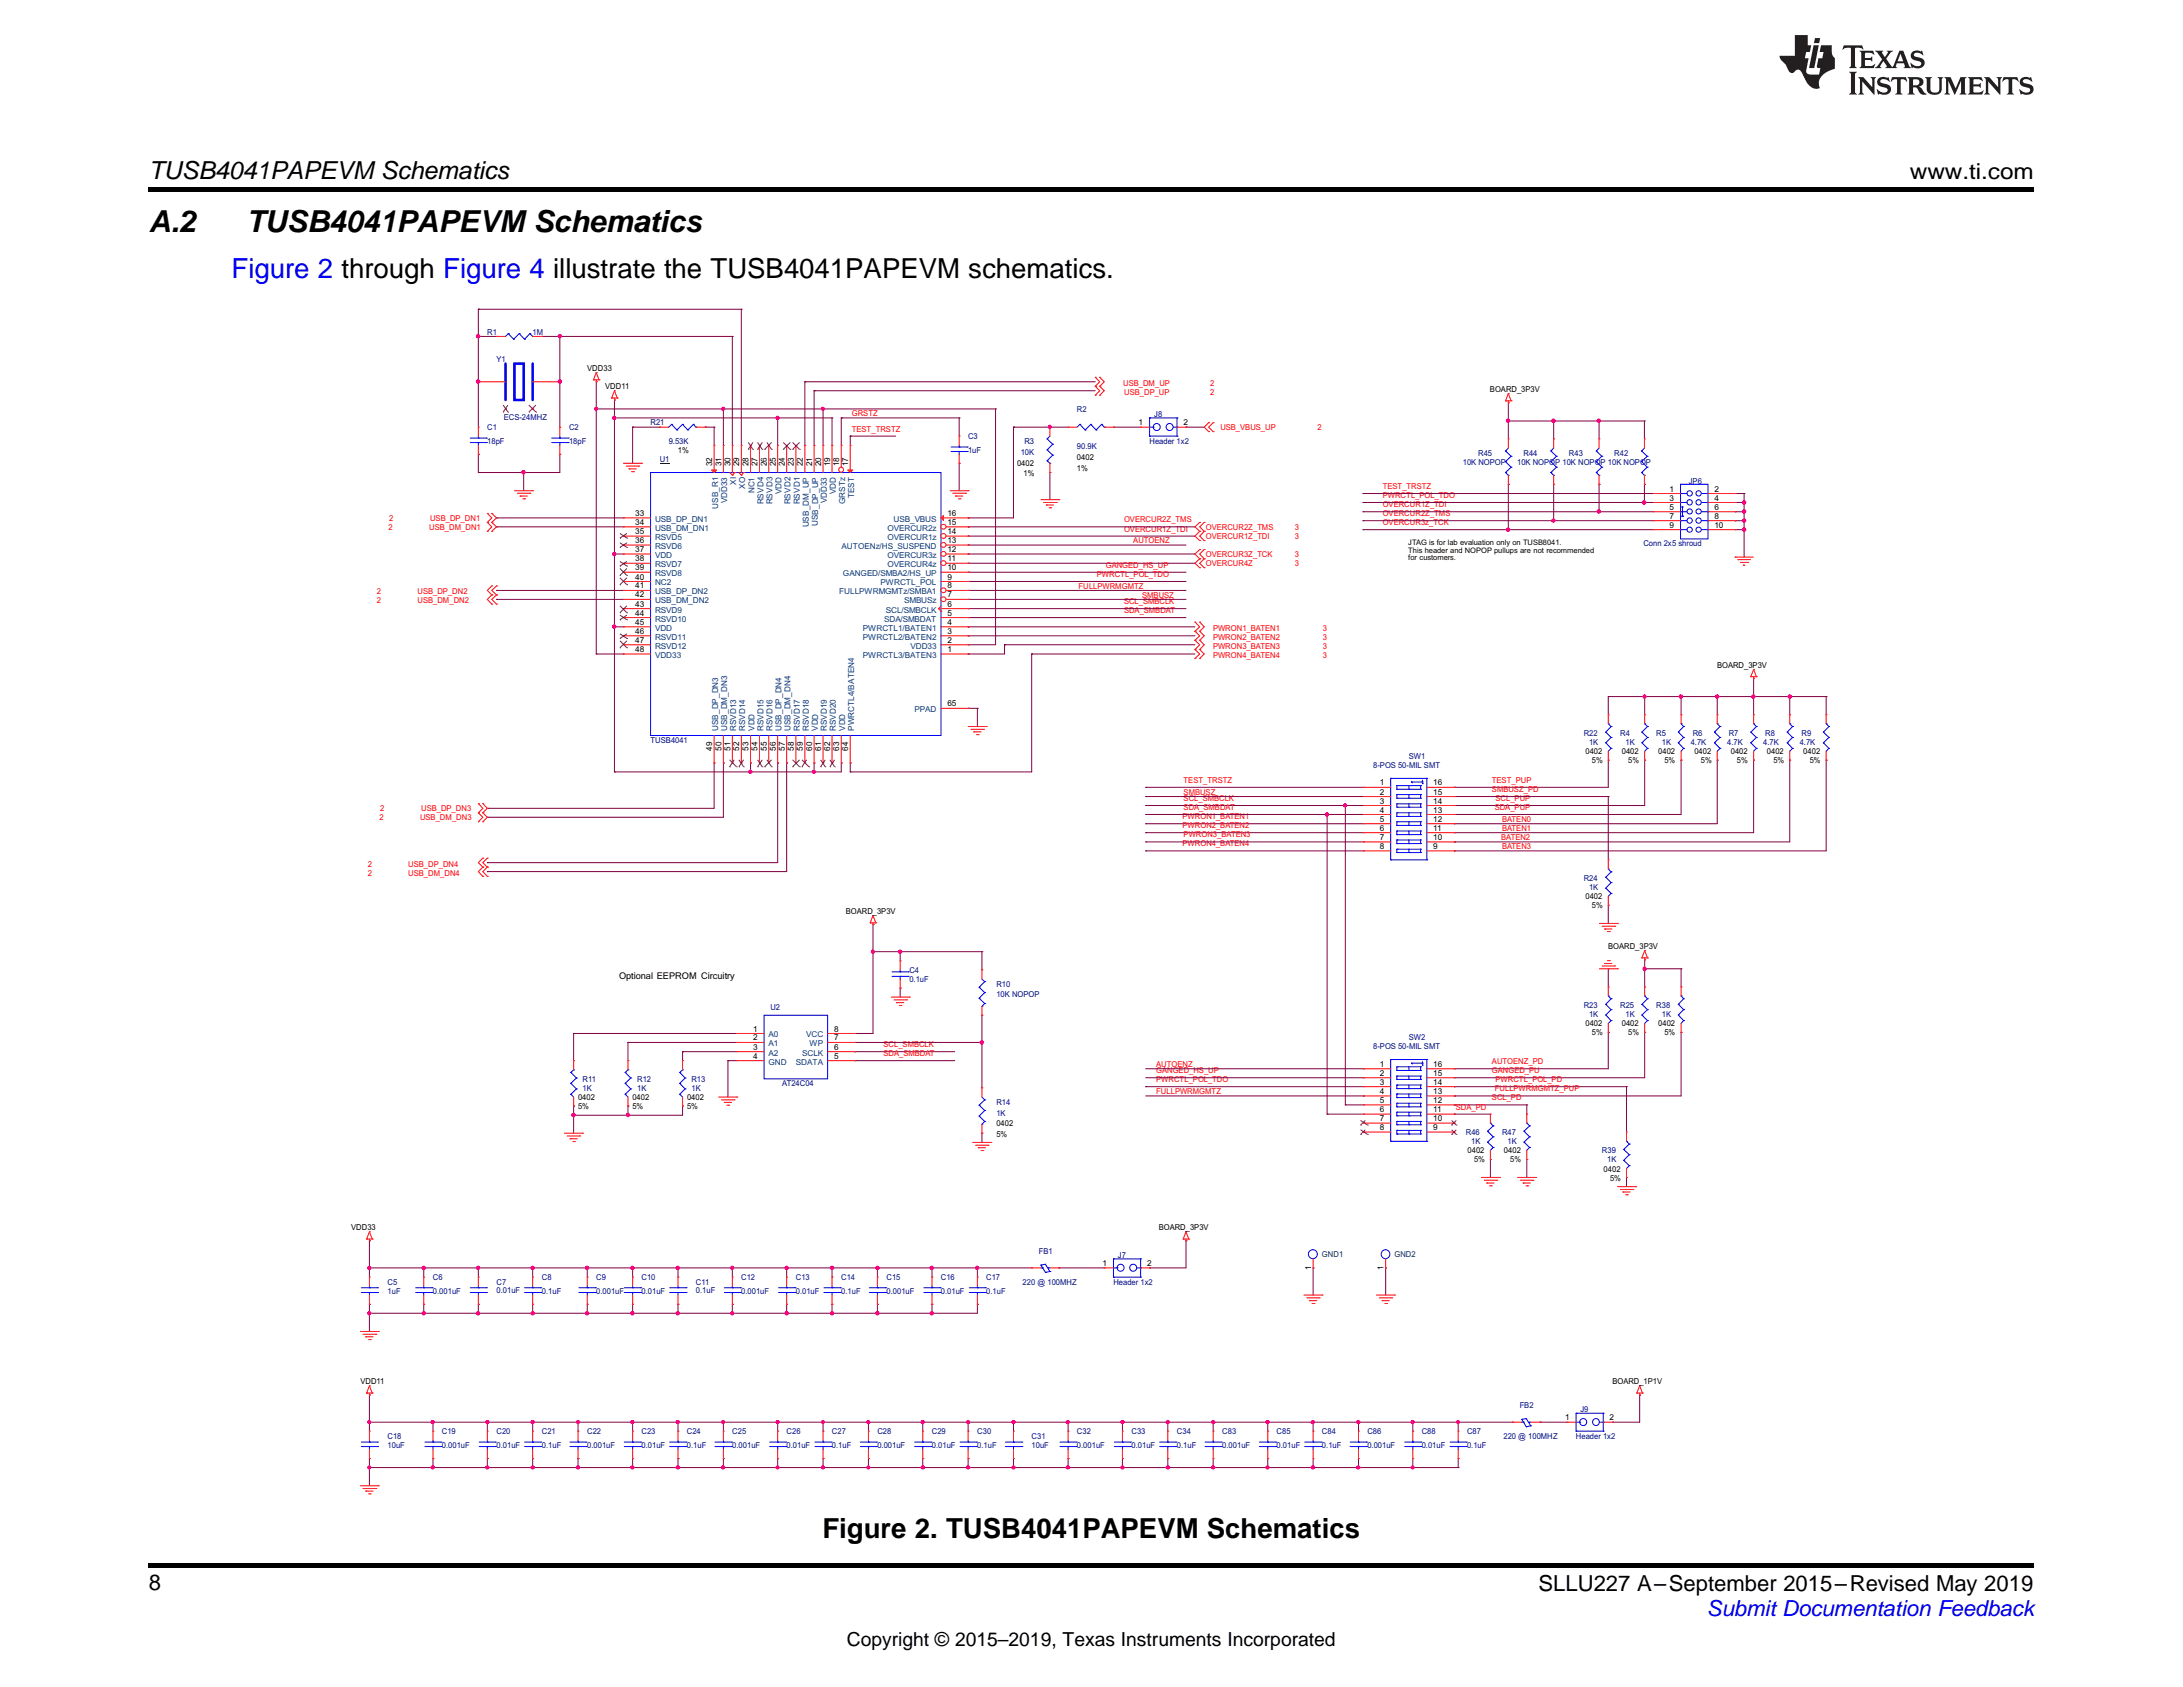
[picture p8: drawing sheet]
<svg xmlns="http://www.w3.org/2000/svg" width="279mm" height="216mm" viewBox="0 0 279 216" stroke-linecap="round" stroke-linejoin="round" font-family="sans-serif">
<defs><g id="words">
<g font-size="3.9">
<text x="19" y="29.6">A.2</text>
<text x="31.5" y="29.6">TUSB4041PAPEVM Schematics</text>
</g>
<text font-size="3.5" fill="#00f" x="29.6" y="35.6">Figure 2 through Figure 4 illustrate the TUSB4041PAPEVM schematics.</text>
<text font-size="3.5" x="105.3" y="196.8">Figure 2. TUSB4041PAPEVM Schematics</text>
<text font-size="3.2" x="19" y="23">TUSB4041PAPEVM Schematics</text>
<g font-size="2.8">
<text x="244.4" y="23">www.ti.com</text>
<text x="19" y="203.5">8</text>
<text x="196.9" y="203.6">SLLU227 A–September 2015–Revised May 2019</text>
</g>
<text font-size="2.8" fill="#00f" x="218.5" y="206.9">Submit Documentation Feedback</text>
<text font-size="2.5" x="108.4" y="210.7">Copyright © 2015–2019, Texas Instruments Incorporated</text>
<text font-size="1.2" x="79.2" y="125.2">Optional EEPROM Circuitry</text>
<g font-size="1.1">
<text x="91.1" y="59.6" transform="rotate(-90 91.1 59.6)">32</text>
<text x="92.3" y="59.6" transform="rotate(-90 92.3 59.6)">31</text>
<text x="93.5" y="59.6" transform="rotate(-90 93.5 59.6)">30</text>
<text x="94.6" y="59.6" transform="rotate(-90 94.6 59.6)">29</text>
<text x="95.8" y="59.6" transform="rotate(-90 95.8 59.6)">28</text>
<text x="97" y="59.6" transform="rotate(-90 97 59.6)">27</text>
<text x="98.1" y="59.6" transform="rotate(-90 98.1 59.6)">26</text>
<text x="99.3" y="59.6" transform="rotate(-90 99.3 59.6)">25</text>
<text x="100.4" y="59.6" transform="rotate(-90 100.4 59.6)">24</text>
<text x="101.6" y="59.6" transform="rotate(-90 101.6 59.6)">23</text>
<text x="102.8" y="59.6" transform="rotate(-90 102.8 59.6)">22</text>
<text x="103.9" y="59.6" transform="rotate(-90 103.9 59.6)">21</text>
<text x="105.1" y="59.6" transform="rotate(-90 105.1 59.6)">20</text>
<text x="106.2" y="59.6" transform="rotate(-90 106.2 59.6)">19</text>
<text x="107.4" y="59.6" transform="rotate(-90 107.4 59.6)">18</text>
<text x="108.6" y="59.6" transform="rotate(-90 108.6 59.6)">17</text>
<text x="91.1" y="96.1" transform="rotate(-90 91.1 96.1)">49</text>
<text x="92.3" y="96.1" transform="rotate(-90 92.3 96.1)">50</text>
<text x="93.5" y="96.1" transform="rotate(-90 93.5 96.1)">51</text>
<text x="94.6" y="96.1" transform="rotate(-90 94.6 96.1)">52</text>
<text x="95.8" y="96.1" transform="rotate(-90 95.8 96.1)">53</text>
<text x="97" y="96.1" transform="rotate(-90 97 96.1)">54</text>
<text x="98.1" y="96.1" transform="rotate(-90 98.1 96.1)">55</text>
<text x="99.3" y="96.1" transform="rotate(-90 99.3 96.1)">56</text>
<text x="100.4" y="96.1" transform="rotate(-90 100.4 96.1)">57</text>
<text x="101.6" y="96.1" transform="rotate(-90 101.6 96.1)">58</text>
<text x="102.8" y="96.1" transform="rotate(-90 102.8 96.1)">59</text>
<text x="103.9" y="96.1" transform="rotate(-90 103.9 96.1)">60</text>
<text x="105.1" y="96.1" transform="rotate(-90 105.1 96.1)">61</text>
<text x="106.2" y="96.1" transform="rotate(-90 106.2 96.1)">62</text>
<text x="107.4" y="96.1" transform="rotate(-90 107.4 96.1)">63</text>
<text x="108.6" y="96.1" transform="rotate(-90 108.6 96.1)">64</text>
<text x="167.8" y="162.5" transform="rotate(-90 167.8 162.5)">1</text>
<text x="177.1" y="162.5" transform="rotate(-90 177.1 162.5)">1</text>
</g>
<g font-size="1.1" fill="#004080">
<text x="91.9" y="65.1" transform="rotate(-90 91.9 65.1)">USB_R1</text>
<text x="93.1" y="64.4" transform="rotate(-90 93.1 64.4)">VDD33</text>
<text x="94.2" y="62.1" transform="rotate(-90 94.2 62.1)">XI</text>
<text x="95.4" y="62.6" transform="rotate(-90 95.4 62.6)">XO</text>
<text x="96.6" y="63.1" transform="rotate(-90 96.6 63.1)">NC1</text>
<text x="97.7" y="64.6" transform="rotate(-90 97.7 64.6)">RSVD4</text>
<text x="98.9" y="64.6" transform="rotate(-90 98.9 64.6)">RSVD3</text>
<text x="100" y="63.3" transform="rotate(-90 100 63.3)">VDD</text>
<text x="101.2" y="64.6" transform="rotate(-90 101.2 64.6)">RSVD2</text>
<text x="102.4" y="64.6" transform="rotate(-90 102.4 64.6)">RSVD1</text>
<text x="105.8" y="64.4" transform="rotate(-90 105.8 64.4)">VDD33</text>
<text x="107" y="63.3" transform="rotate(-90 107 63.3)">VDD</text>
<text x="108.2" y="64.5" transform="rotate(-90 108.2 64.5)">GRSTz</text>
<text x="109.3" y="63.8" transform="rotate(-90 109.3 63.8)">TEST</text>
<text x="103.5" y="67.5" transform="rotate(-90 103.5 67.5)">USB_DM_UP</text>
<text x="104.7" y="67.3" transform="rotate(-90 104.7 67.3)">USB_DP_UP</text>
<text x="91.9" y="93.6" transform="rotate(-90 91.9 93.6)">USB_DP_DN3</text>
<text x="93.1" y="93.6" transform="rotate(-90 93.1 93.6)">USB_DM_DN3</text>
<text x="94.2" y="93.6" transform="rotate(-90 94.2 93.6)">RSVD13</text>
<text x="95.4" y="93.6" transform="rotate(-90 95.4 93.6)">RSVD14</text>
<text x="96.6" y="93.6" transform="rotate(-90 96.6 93.6)">VDD</text>
<text x="97.7" y="93.6" transform="rotate(-90 97.7 93.6)">RSVD15</text>
<text x="98.9" y="93.6" transform="rotate(-90 98.9 93.6)">RSVD16</text>
<text x="100" y="93.6" transform="rotate(-90 100 93.6)">USB_DP_DN4</text>
<text x="101.2" y="93.6" transform="rotate(-90 101.2 93.6)">USB_DM_DN4</text>
<text x="102.4" y="93.6" transform="rotate(-90 102.4 93.6)">RSVD17</text>
<text x="103.5" y="93.6" transform="rotate(-90 103.5 93.6)">RSVD18</text>
<text x="104.7" y="93.6" transform="rotate(-90 104.7 93.6)">VDD</text>
<text x="105.8" y="93.6" transform="rotate(-90 105.8 93.6)">RSVD19</text>
<text x="107" y="93.6" transform="rotate(-90 107 93.6)">RSVD20</text>
<text x="108.2" y="93.6" transform="rotate(-90 108.2 93.6)">VDD</text>
<text x="109.3" y="93.6" transform="rotate(-90 109.3 93.6)">PWRCTL4/BATEN4</text>
</g>
<g font-size="1" fill="#000080">
<text x="62.4" y="42.8">R1</text>
<text x="63.5" y="46.4">Y1</text>
<text x="68.2" y="42.8">1M</text>
<text x="64.5" y="53.8">ECS-24MHZ</text>
<text x="137.8" y="52.7">R2</text>
<text x="147.7" y="53.4">J8</text>
<text x="62.4" y="55.1">C1</text>
<text x="62.4" y="56.8">18pF</text>
<text x="72.8" y="55.1">C2</text>
<text x="72.8" y="56.8">18pF</text>
<text x="83.3" y="54.5">R21</text>
<text x="84.4" y="59.1">U1</text>
<text x="85.6" y="56.8">9.53K</text>
<text x="123.9" y="56.2">C3</text>
<text x="123.9" y="58">1uF</text>
<text x="130.6" y="58.2">10K</text>
<text x="131.1" y="56.8">R3</text>
<text x="137.8" y="57.5">90.9K</text>
<text x="147.1" y="56.8">Header 1x2</text>
<text x="187.2" y="59.5">10K NOPOP</text>
<text x="189.2" y="58.3">R45</text>
<text x="194.2" y="59.5">10K NOPOP 10K NOPOP 10K NOPOP</text>
<text x="195" y="58.3">R44</text>
<text x="200.8" y="58.3">R43</text>
<text x="206.6" y="58.3">R42</text>
<text x="216.1" y="61.9">JP6</text>
<text x="210.3" y="69.9">Conn 2x5 shroud</text>
<text x="83.3" y="95.1">TUSB4041</text>
<text x="202.7" y="94.2">R22</text>
<text x="203.4" y="95.3">1K</text>
<text x="207.4" y="94.2">R4</text>
<text x="208" y="95.3">1K</text>
<text x="212" y="94.2">R5</text>
<text x="212.7" y="95.3">1K</text>
<text x="216.4" y="95.3">4.7K</text>
<text x="216.6" y="94.2">R6</text>
<text x="221.1" y="95.3">4.7K</text>
<text x="221.3" y="94.2">R7</text>
<text x="225.7" y="95.3">4.7K</text>
<text x="225.9" y="94.2">R8</text>
<text x="230.3" y="95.3">4.7K</text>
<text x="230.6" y="94.2">R9</text>
<text x="175.8" y="98.3">8-POS 50-MIL SMT</text>
<text x="180.3" y="97.1">SW1</text>
<text x="202.7" y="112.8">R24</text>
<text x="203.4" y="113.9">1K</text>
<text x="116.4" y="124.5">C4</text>
<text x="116.4" y="125.7">0.1uF</text>
<text x="98.6" y="129.3">U2</text>
<text x="127.5" y="126.3">R10</text>
<text x="127.5" y="127.6">10K NOPOP</text>
<text x="202.7" y="129">R23</text>
<text x="203.4" y="130.2">1K</text>
<text x="207.4" y="129">R25</text>
<text x="208" y="130.2">1K</text>
<text x="212" y="129">R38</text>
<text x="212.7" y="130.2">1K</text>
<text x="175.8" y="134.2">8-POS 50-MIL SMT</text>
<text x="180.3" y="133.1">SW2</text>
<text x="74.6" y="138.5">R11</text>
<text x="74.6" y="139.6">1K</text>
<text x="81.6" y="138.5">R12</text>
<text x="81.6" y="139.6">1K</text>
<text x="88.5" y="138.5">R13</text>
<text x="88.5" y="139.6">1K</text>
<text x="100.1" y="139">AT24C04</text>
<text x="127.5" y="141.4">R14</text>
<text x="127.5" y="142.8">1K</text>
<text x="187.6" y="145.3">R46</text>
<text x="188.3" y="146.5">1K</text>
<text x="192.2" y="145.3">R47</text>
<text x="193" y="146.5">1K</text>
<text x="205" y="147.6">R39</text>
<text x="205.7" y="148.8">1K</text>
<text x="133" y="160.4">FB1</text>
<text x="143.1" y="161">J7</text>
<text x="49.6" y="164.4">C5</text>
<text x="49.6" y="165.6">1uF</text>
<text x="55.4" y="163.8">C6</text>
<text x="55.4" y="165.6">0.001uF</text>
<text x="63.5" y="164.4">C7</text>
<text x="63.5" y="165.5">0.01uF</text>
<text x="69.4" y="163.8">C8</text>
<text x="69.4" y="165.6">0.1uF</text>
<text x="76.3" y="163.8">C9</text>
<text x="76.3" y="165.6">0.001uF</text>
<text x="82.1" y="163.8">C10</text>
<text x="82.1" y="165.6">0.01uF</text>
<text x="89.1" y="164.4">C11</text>
<text x="89.1" y="165.5">0.1uF</text>
<text x="94.9" y="163.8">C12</text>
<text x="94.9" y="165.6">0.001uF</text>
<text x="101.9" y="163.8">C13</text>
<text x="101.9" y="165.6">0.01uF</text>
<text x="107.7" y="163.8">C14</text>
<text x="107.7" y="165.6">0.1uF</text>
<text x="113.5" y="163.8">C15</text>
<text x="113.5" y="165.6">0.001uF</text>
<text x="120.4" y="163.8">C16</text>
<text x="120.4" y="165.6">0.01uF</text>
<text x="126.2" y="163.8">C17</text>
<text x="126.2" y="165.6">0.1uF</text>
<text x="130.9" y="164.4">220 @ 100MHZ</text>
<text x="142.5" y="164.4">Header 1x2</text>
<text x="49.6" y="184.1">C18</text>
<text x="49.6" y="185.3">10uF</text>
<text x="56.6" y="183.6">C19</text>
<text x="56.6" y="185.3">0.001uF</text>
<text x="63.5" y="183.6">C20</text>
<text x="63.5" y="185.3">0.01uF</text>
<text x="69.4" y="183.6">C21</text>
<text x="69.4" y="185.3">0.1uF</text>
<text x="75.2" y="183.6">C22</text>
<text x="75.2" y="185.3">0.001uF</text>
<text x="82.1" y="183.6">C23</text>
<text x="82.1" y="185.3">0.01uF</text>
<text x="87.9" y="183.6">C24</text>
<text x="87.9" y="185.3">0.1uF</text>
<text x="93.7" y="183.6">C25</text>
<text x="93.7" y="185.3">0.001uF</text>
<text x="100.7" y="183.6">C26</text>
<text x="100.7" y="185.3">0.01uF</text>
<text x="106.5" y="183.6">C27</text>
<text x="106.5" y="185.3">0.1uF</text>
<text x="112.3" y="183.6">C28</text>
<text x="112.3" y="185.3">0.001uF</text>
<text x="119.3" y="183.6">C29</text>
<text x="119.3" y="185.3">0.01uF</text>
<text x="125.1" y="183.6">C30</text>
<text x="125.1" y="185.3">0.1uF</text>
<text x="132" y="184.1">C31</text>
<text x="132" y="185.3">10uF</text>
<text x="137.8" y="183.6">C32</text>
<text x="137.8" y="185.3">0.001uF</text>
<text x="144.8" y="183.6">C33</text>
<text x="144.8" y="185.3">0.01uF</text>
<text x="150.6" y="183.6">C34</text>
<text x="150.6" y="185.3">0.1uF</text>
<text x="156.4" y="183.6">C83</text>
<text x="156.4" y="185.3">0.001uF</text>
<text x="163.4" y="183.6">C85</text>
<text x="163.4" y="185.3">0.01uF</text>
<text x="169.2" y="183.6">C84</text>
<text x="169.2" y="185.3">0.1uF</text>
<text x="175" y="183.6">C86</text>
<text x="175" y="185.3">0.001uF</text>
<text x="182" y="183.6">C88</text>
<text x="182" y="185.3">0.01uF</text>
<text x="187.8" y="183.6">C87</text>
<text x="187.8" y="185.3">0.1uF</text>
<text x="192.4" y="184.1">220 @ 100MHZ</text>
<text x="194.5" y="180.2">FB2</text>
<text x="201.7" y="184.1">Header 1x2</text>
<text x="202.3" y="180.8">J9</text>
</g>
<g font-size="1">
<text x="75.2" y="47.5">VDD33</text>
<text x="77.5" y="49.8">VDD11</text>
<text x="190.7" y="50.2">BOARD_3P3V</text>
<text x="86.8" y="58">1%</text>
<text x="130.2" y="59.6">0402</text>
<text x="137.8" y="58.9">0402</text>
<text x="145.7" y="54.4">1</text>
<text x="151.5" y="54.4">2</text>
<text x="131" y="61">1%</text>
<text x="137.8" y="60.3">1%</text>
<text x="213.7" y="62.9">1</text>
<text x="213.7" y="64.1">3</text>
<text x="213.7" y="65.2">5</text>
<text x="219.4" y="62.9">2</text>
<text x="219.4" y="64.1">4</text>
<text x="219.4" y="65.2">6</text>
<text x="81.3" y="67.2">34</text>
<text x="81.3" y="66">33</text>
<text x="81.3" y="68.4">35</text>
<text x="81.3" y="69.5">36</text>
<text x="81.3" y="71.8">38</text>
<text x="81.3" y="70.7">37</text>
<text x="121.3" y="71.8">11</text>
<text x="121.3" y="70.7">12</text>
<text x="121.3" y="69.5">13</text>
<text x="121.3" y="68.4">14</text>
<text x="121.3" y="67.2">15</text>
<text x="121.3" y="66">16</text>
<text x="180.2" y="69.8">JTAG is for lab evaluation only on TUSB8041.</text>
<text x="180.2" y="70.8">This header and NOPOP pullups are not recommended</text>
<text x="180.2" y="71.7">for customers.</text>
<text x="213.7" y="66.4">7</text>
<text x="213.7" y="67.5">9</text>
<text x="219.4" y="66.4">8</text>
<text x="219.4" y="67.5">10</text>
<text x="81.3" y="76.5">42</text>
<text x="81.3" y="75.3">41</text>
<text x="81.3" y="73">39</text>
<text x="81.3" y="77.6">43</text>
<text x="81.3" y="74.2">40</text>
<text x="121.3" y="77.6">6</text>
<text x="121.3" y="76.5">7</text>
<text x="121.3" y="75.3">8</text>
<text x="121.3" y="74.2">9</text>
<text x="121.3" y="73">10</text>
<text x="81.3" y="78.8">44</text>
<text x="81.3" y="81.1">46</text>
<text x="81.3" y="82.3">47</text>
<text x="81.3" y="80">45</text>
<text x="81.3" y="83.4">48</text>
<text x="121.3" y="83.4">1</text>
<text x="121.3" y="82.3">2</text>
<text x="121.3" y="81.1">3</text>
<text x="121.3" y="80">4</text>
<text x="121.3" y="78.8">5</text>
<text x="219.8" y="85.5">BOARD_3P3V</text>
<text x="121.3" y="90.4">65</text>
<text x="176.6" y="100.5">1</text>
<text x="176.6" y="101.7">2</text>
<text x="183.4" y="100.5">16</text>
<text x="183.4" y="101.7">15</text>
<text x="202.9" y="96.5">0402</text>
<text x="203.7" y="97.7">5%</text>
<text x="207.6" y="96.5">0402</text>
<text x="208.4" y="97.7">5%</text>
<text x="212.2" y="96.5">0402</text>
<text x="213" y="97.7">5%</text>
<text x="216.9" y="96.5">0402</text>
<text x="217.7" y="97.7">5%</text>
<text x="221.5" y="96.5">0402</text>
<text x="222.3" y="97.7">5%</text>
<text x="226.1" y="96.5">0402</text>
<text x="227" y="97.7">5%</text>
<text x="230.8" y="96.5">0402</text>
<text x="231.6" y="97.7">5%</text>
<text x="176.6" y="102.8">3</text>
<text x="176.6" y="104">4</text>
<text x="176.6" y="105.2">5</text>
<text x="176.6" y="106.3">6</text>
<text x="176.6" y="107.5">7</text>
<text x="183.4" y="102.8">14</text>
<text x="183.4" y="104">13</text>
<text x="183.4" y="105.2">12</text>
<text x="183.4" y="106.3">11</text>
<text x="183.4" y="107.5">10</text>
<text x="176.6" y="108.6">8</text>
<text x="183.4" y="108.6">9</text>
<text x="108.3" y="117">BOARD_3P3V</text>
<text x="202.9" y="115.1">0402</text>
<text x="203.7" y="116.2">5%</text>
<text x="205.8" y="121.5">BOARD_3P3V</text>
<text x="202.9" y="131.3">0402</text>
<text x="207.6" y="131.3">0402</text>
<text x="212.2" y="131.3">0402</text>
<text x="96.4" y="132">1</text>
<text x="96.4" y="133.2">2</text>
<text x="96.4" y="134.3">3</text>
<text x="96.4" y="135.5">4</text>
<text x="106.7" y="132">8</text>
<text x="106.7" y="133.2">7</text>
<text x="106.7" y="134.3">6</text>
<text x="106.7" y="135.5">5</text>
<text x="176.6" y="136.5">1</text>
<text x="176.6" y="137.7">2</text>
<text x="183.4" y="136.5">16</text>
<text x="183.4" y="137.7">15</text>
<text x="203.7" y="132.5">5%</text>
<text x="208.4" y="132.5">5%</text>
<text x="213" y="132.5">5%</text>
<text x="74" y="140.8">0402</text>
<text x="74" y="141.9">5%</text>
<text x="80.9" y="140.8">0402</text>
<text x="80.9" y="141.9">5%</text>
<text x="87.9" y="140.8">0402</text>
<text x="87.9" y="141.9">5%</text>
<text x="176.6" y="138.8">3</text>
<text x="176.6" y="140">4</text>
<text x="176.6" y="141.2">5</text>
<text x="176.6" y="142.3">6</text>
<text x="176.6" y="143.5">7</text>
<text x="183.4" y="138.8">14</text>
<text x="183.4" y="140">13</text>
<text x="183.4" y="141.2">12</text>
<text x="183.4" y="142.3">11</text>
<text x="183.4" y="143.5">10</text>
<text x="127.5" y="144.2">0402</text>
<text x="127.5" y="145.5">5%</text>
<text x="176.6" y="144.6">8</text>
<text x="183.4" y="144.6">9</text>
<text x="187.8" y="147.6">0402</text>
<text x="188.7" y="148.8">5%</text>
<text x="192.5" y="147.6">0402</text>
<text x="193.3" y="148.8">5%</text>
<text x="205.3" y="149.9">0402</text>
<text x="206.1" y="151.1">5%</text>
<text x="44.9" y="157.4">VDD33</text>
<text x="148.3" y="157.4">BOARD_3P3V</text>
<text x="141.1" y="162">1</text>
<text x="146.8" y="162">2</text>
<text x="46.1" y="177.2">VDD11</text>
<text x="206.4" y="177.2">BOARD_1P1V</text>
<text x="200.3" y="181.8">1</text>
<text x="206" y="181.8">2</text>
</g>
<g font-size="1" fill="#f00">
<text x="109" y="53.3">GRSTZ</text>
<text x="143.8" y="49.4">USB_DM_UP</text>
<text x="143.9" y="50.5">USB_DP_UP</text>
<text x="154.9" y="49.4">2</text>
<text x="154.9" y="50.5">2</text>
<text x="109" y="55.2">TEST_TRSTZ</text>
<text x="156.2" y="55.1">USB_VBUS_UP</text>
<text x="168.6" y="55.1">2</text>
<text x="177" y="64.9">OVERCUR1Z_TDI</text>
<text x="177" y="63.7">PWRCTL_POL_TDO</text>
<text x="177" y="62.6">TEST_TRSTZ</text>
<text x="49.7" y="67.8">2</text>
<text x="49.8" y="66.7">2</text>
<text x="54.9" y="67.8">USB_DM_DN1</text>
<text x="55.1" y="66.7">USB_DP_DN1</text>
<text x="143.9" y="68">OVERCUR1Z_TDI</text>
<text x="143.9" y="66.9">OVERCUR2Z_TMS</text>
<text x="145" y="69.5">AUTOENZ</text>
<text x="154.3" y="69">OVERCUR1Z_TDI</text>
<text x="154.3" y="67.8">OVERCUR2Z_TMS</text>
<text x="154.3" y="71.3">OVERCUR3Z_TCK</text>
<text x="165.7" y="67.8">3</text>
<text x="165.7" y="69">3</text>
<text x="165.7" y="71.3">3</text>
<text x="177" y="67.2">OVERCUR3z_TCK</text>
<text x="177" y="66.1">OVERCUR2Z_TMS</text>
<text x="48.2" y="76.1">2</text>
<text x="48.2" y="77.2">2</text>
<text x="53.4" y="76.1">USB_DP_DN2</text>
<text x="53.4" y="77.2">USB_DM_DN2</text>
<text x="138.1" y="75.3">FULLPWRMGMTZ</text>
<text x="140.4" y="73.8">PWRCTL_POL_TDO</text>
<text x="141.5" y="72.7">GANGED_HS_UP</text>
<text x="143.9" y="77.3">SCL_SMBCLK</text>
<text x="146.2" y="76.5">SMBUSZ</text>
<text x="154.3" y="72.5">OVERCUR4Z</text>
<text x="165.7" y="72.5">3</text>
<text x="143.9" y="78.5">SDA_SMBDAT</text>
<text x="155.3" y="80.7">PWRON1_BATEN1</text>
<text x="155.3" y="81.9">PWRON2_BATEN2</text>
<text x="155.3" y="83">PWRON3_BATEN3</text>
<text x="169.3" y="80.7">3</text>
<text x="169.3" y="81.9">3</text>
<text x="169.3" y="83">3</text>
<text x="155.3" y="84.2">PWRON4_BATEN4</text>
<text x="169.3" y="84.2">3</text>
<text x="151.5" y="101.7">SMBUSZ</text>
<text x="151.5" y="100.2">TEST_TRSTZ</text>
<text x="191" y="100.2">TEST_PUP</text>
<text x="191" y="101.4">SMBUSZ_PD</text>
<text x="48.6" y="105">2</text>
<text x="48.7" y="103.8">2</text>
<text x="53.8" y="105">USB_DM_DN3</text>
<text x="53.9" y="103.8">USB_DP_DN3</text>
<text x="151.4" y="104.8">PWRON1_BATEN1</text>
<text x="151.4" y="106">PWRON2_BATEN2</text>
<text x="151.5" y="102.5">SCL_SMBCLK</text>
<text x="151.5" y="103.7">SDA_SMBDAT</text>
<text x="151.5" y="107.2">PWRON3_BATEN3</text>
<text x="191.3" y="103.7">SDA_PUP</text>
<text x="191.4" y="102.5">SCL_PUP</text>
<text x="192.1" y="107.5">BATEN2</text>
<text x="192.2" y="105.2">BATEN0</text>
<text x="192.2" y="106.4">BATEN1</text>
<text x="47.1" y="110.9">2</text>
<text x="47.1" y="112">2</text>
<text x="52.3" y="110.9">USB_DP_DN4</text>
<text x="52.3" y="112">USB_DM_DN4</text>
<text x="151.4" y="108.3">PWRON4_BATEN4</text>
<text x="192.2" y="108.7">BATEN3</text>
<text x="113.1" y="134">SCL_SMBCLK</text>
<text x="113.1" y="135.2">SDA_SMBDAT</text>
<text x="148" y="137.4">GANGED_HS_UP</text>
<text x="148" y="136.6">AUTOENZ</text>
<text x="191" y="136.2">AUTOENZ_PD</text>
<text x="191" y="137.4">GANGED_PU</text>
<text x="148" y="140">FULLPWRMGMTZ</text>
<text x="148" y="138.5">PWRCTL_POL_TDO</text>
<text x="186.3" y="142">SDA_PD</text>
<text x="191" y="140.8">SCL_PD</text>
<text x="191.3" y="139.7">FULLPWRMGMTZ_PUP</text>
<text x="191.4" y="138.5">PWRCTL_POL_PD</text>
</g>
<g font-size="1" fill="#004080">
<text x="83.8" y="67.9">USB_DM_DN1</text>
<text x="83.8" y="66.8">USB_DP_DN1</text>
<text x="83.8" y="69.1">RSVD5</text>
<text x="83.8" y="70.3">RSVD6</text>
<text x="83.8" y="71.4">VDD</text>
<text x="107.7" y="70.3">AUTOENz/HS_SUSPEND</text>
<text x="113.6" y="71.4">OVERCUR3z</text>
<text x="113.6" y="69.1">OVERCUR1z</text>
<text x="113.6" y="67.9">OVERCUR2z</text>
<text x="114.4" y="66.8">USB_VBUS</text>
<text x="83.8" y="77.2">USB_DM_DN2</text>
<text x="83.8" y="76.1">USB_DP_DN2</text>
<text x="83.8" y="72.6">RSVD7</text>
<text x="83.8" y="73.7">RSVD8</text>
<text x="83.8" y="74.9">NC2</text>
<text x="107.4" y="76.1">FULLPWRMGMTz/SMBA1</text>
<text x="107.9" y="73.7">GANGED/SMBA2/HS_UP</text>
<text x="112.7" y="74.9">PWRCTL_POL</text>
<text x="113.6" y="72.6">OVERCUR4z</text>
<text x="115.7" y="77.2">SMBUSz</text>
<text x="83.8" y="78.4">RSVD9</text>
<text x="83.8" y="79.5">RSVD10</text>
<text x="83.8" y="81.9">RSVD11</text>
<text x="83.8" y="83">RSVD12</text>
<text x="83.8" y="80.7">VDD</text>
<text x="110.4" y="81.9">PWRCTL2/BATEN2</text>
<text x="110.4" y="80.7">PWRCTL1/BATEN1</text>
<text x="113.2" y="79.5">SDA/SMBDAT</text>
<text x="113.4" y="78.4">SCL/SMBCLK</text>
<text x="116.5" y="83">VDD33</text>
<text x="83.8" y="84.2">VDD33</text>
<text x="110.4" y="84.2">PWRCTL3/BATEN3</text>
<text x="117.1" y="91.2">PPAD</text>
<text x="98.4" y="132.8">A0</text>
<text x="98.4" y="133.9">A1</text>
<text x="98.4" y="135.1">A2</text>
<text x="98.4" y="136.2">GND</text>
<text x="101.9" y="136.2">SDATA</text>
<text x="102.7" y="135.1">SCLK</text>
<text x="103.2" y="132.8">VCC</text>
<text x="103.6" y="133.9">WP</text>
</g>
<g font-size="1" fill="#004040">
<text x="169.2" y="160.9">GND1</text>
<text x="178.5" y="160.9">GND2</text>
</g>
</g></defs>
<path d="M19 200h241.3v.6h-241.3z" fill="#000"/>
<path d="M47.3 186.7h.1M47.3 186.7v1.1M81 186.7h.1M81 186.7v1.1M105.3 186.7h.1M105.3 187.8h.1M105.3 186.7v1.1h5.8" fill="none" stroke="#800040" stroke-width=".13"/>
<circle cx="80.9" cy="187.8" r=".21" fill="#f0f"/>
<circle cx="80.9" cy="187.8" r=".21" fill="none" stroke="#f0f" stroke-width=".13"/>
<path d="M74 187.8h.1M81 187.8h.1M86.8 186.7h.1M86.8 187.8h.1M86.8 186.7v1.1M92.6 186.7h.1M92.6 186.7v1.1h-18.6" fill="none" stroke="#800040" stroke-width=".13"/>
<circle cx="92.6" cy="187.8" r=".21" fill="#f0f"/>
<circle cx="92.6" cy="187.8" r=".21" fill="none" stroke="#f0f" stroke-width=".13"/>
<circle cx="86.8" cy="187.8" r=".21" fill="#f0f"/>
<circle cx="86.8" cy="187.8" r=".21" fill="none" stroke="#f0f" stroke-width=".13"/>
<path d="M209.9 178.5h.1M209.9 178.5v3.5M47.3 182h.1M47.3 182v1.2M81 182h.1M81 183.2v-1.2h5.8v1.2M86.8 182h.1M92.6 187.8h.1M99.5 186.7h.1M99.5 186.7v1.1h-6.9M105.3 182h.1M105.3 182v1.2" fill="none" stroke="#800040" stroke-width=".13"/>
<circle cx="80.9" cy="182" r=".21" fill="#f0f"/>
<circle cx="80.9" cy="182" r=".21" fill="none" stroke="#f0f" stroke-width=".13"/>
<path d="M86.8 182h.1M86.8 182h5.8v1.2M92.6 182h.1" fill="none" stroke="#800040" stroke-width=".13"/>
<circle cx="92.6" cy="182" r=".21" fill="#f0f"/>
<circle cx="92.6" cy="182" r=".21" fill="none" stroke="#f0f" stroke-width=".13"/>
<circle cx="86.8" cy="182" r=".21" fill="#f0f"/>
<circle cx="86.8" cy="182" r=".21" fill="none" stroke="#f0f" stroke-width=".13"/>
<path d="M47.3 178.5h.1M47.3 178.5v3.5M74 182h.1M74 182h7M92.6 182h.1M92.6 182h12.7M99.5 182h.1M99.5 182v1.2" fill="none" stroke="#800040" stroke-width=".13"/>
<circle cx="105.3" cy="182" r=".2" fill="#f0f"/>
<circle cx="105.3" cy="182" r=".2" fill="none" stroke="#f0f" stroke-width=".13"/>
<circle cx="99.5" cy="182" r=".2" fill="#f0f"/>
<circle cx="99.5" cy="182" r=".2" fill="none" stroke="#f0f" stroke-width=".13"/>
<path d="M86.8 166.9h.1M86.8 166.9v1.2M93.7 166.9h.1M93.7 168.1h.1M93.7 166.9v1.2h12.8v-1.2M100.7 166.9h.1M100.7 168.1h.1M100.7 166.9v1.2M106.5 166.9h.1M119.3 168.1h.1M125.1 166.9h.1M125.1 166.9v1.2h-5.8" fill="none" stroke="#800040" stroke-width=".13"/>
<circle cx="106.5" cy="168.1" r=".22" fill="#f0f"/>
<circle cx="106.5" cy="168.1" r=".22" fill="none" stroke="#f0f" stroke-width=".13"/>
<circle cx="100.7" cy="168.1" r=".22" fill="#f0f"/>
<circle cx="100.7" cy="168.1" r=".22" fill="none" stroke="#f0f" stroke-width=".13"/>
<path d="M106.5 168.1h.1M112.3 166.9h.1M112.3 166.9v1.2h-5.8M125.1 162.3h.1M125.1 162.3v1.1" fill="none" stroke="#800040" stroke-width=".13"/>
<circle cx="125.1" cy="162.3" r=".22" fill="#f0f"/>
<circle cx="125.1" cy="162.3" r=".22" fill="none" stroke="#f0f" stroke-width=".13"/>
<path d="M112.3 168.1h.1M119.3 166.9h.1M119.3 166.9v1.2h-7" fill="none" stroke="#800040" stroke-width=".13"/>
<circle cx="119.2" cy="168.1" r=".22" fill="#f0f"/>
<circle cx="119.2" cy="168.1" r=".22" fill="none" stroke="#f0f" stroke-width=".13"/>
<circle cx="112.3" cy="168.1" r=".22" fill="#f0f"/>
<circle cx="112.3" cy="168.1" r=".22" fill="none" stroke="#f0f" stroke-width=".13"/>
<path d="M86.8 162.3h.1M86.8 162.3v1.1M93.7 162.3h.1M93.7 162.3v1.1M100.7 162.3h.1M100.7 162.3v1.1" fill="none" stroke="#800040" stroke-width=".13"/>
<circle cx="100.7" cy="162.3" r=".22" fill="#f0f"/>
<circle cx="100.7" cy="162.3" r=".22" fill="none" stroke="#f0f" stroke-width=".13"/>
<path d="M151.8 158.8h.1M151.8 158.8v3.5M93.7 162.3h.1M93.7 162.3h7M106.5 162.3h.1M106.5 162.3v1.1" fill="none" stroke="#800040" stroke-width=".13"/>
<circle cx="106.5" cy="162.3" r=".22" fill="#f0f"/>
<circle cx="106.5" cy="162.3" r=".22" fill="none" stroke="#f0f" stroke-width=".13"/>
<path d="M100.7 162.3h.1M100.7 162.3h18.6v1.1M106.5 162.3h.1M112.3 162.3h.1M112.3 162.3v1.1M119.3 162.3h.1" fill="none" stroke="#800040" stroke-width=".13"/>
<circle cx="119.2" cy="162.3" r=".22" fill="#f0f"/>
<circle cx="119.2" cy="162.3" r=".22" fill="none" stroke="#f0f" stroke-width=".13"/>
<circle cx="112.3" cy="162.3" r=".22" fill="#f0f"/>
<circle cx="112.3" cy="162.3" r=".22" fill="none" stroke="#f0f" stroke-width=".13"/>
<path d="M61.2 166.9h.1M61.2 168.1h.1M61.2 166.9v1.2h14v-1.2M68.2 166.9h.1M68.2 168.1h.1M68.2 166.9v1.2M75.2 166.9h.1M119.3 162.3h.1M119.3 162.3h5.8" fill="none" stroke="#800040" stroke-width=".13"/>
<circle cx="75.1" cy="168.1" r=".22" fill="#f0f"/>
<circle cx="75.1" cy="168.1" r=".22" fill="none" stroke="#f0f" stroke-width=".13"/>
<circle cx="68.2" cy="168.1" r=".22" fill="#f0f"/>
<circle cx="68.2" cy="168.1" r=".22" fill="none" stroke="#f0f" stroke-width=".13"/>
<path d="M81 166.9h.1M81 166.9v1.2M86.8 168.1h.1M86.8 168.1h6.9" fill="none" stroke="#800040" stroke-width=".13"/>
<circle cx="93.7" cy="168.1" r=".21" fill="#f0f"/>
<circle cx="93.7" cy="168.1" r=".21" fill="none" stroke="#f0f" stroke-width=".13"/>
<circle cx="86.7" cy="168.1" r=".22" fill="#f0f"/>
<circle cx="86.7" cy="168.1" r=".22" fill="none" stroke="#f0f" stroke-width=".13"/>
<path d="M61.2 162.3h.1M61.2 162.3v1.1M68.2 162.3h.1M68.2 162.3v1.1" fill="none" stroke="#800040" stroke-width=".13"/>
<circle cx="68.2" cy="162.3" r=".22" fill="#f0f"/>
<circle cx="68.2" cy="162.3" r=".22" fill="none" stroke="#f0f" stroke-width=".13"/>
<path d="M68.2 162.3h.1M68.2 162.3h7v1.1M75.2 162.3h.1" fill="none" stroke="#800040" stroke-width=".13"/>
<circle cx="75.1" cy="162.3" r=".22" fill="#f0f"/>
<circle cx="75.1" cy="162.3" r=".22" fill="none" stroke="#f0f" stroke-width=".13"/>
<path d="M81 162.3h.1M81 162.3v1.1" fill="none" stroke="#800040" stroke-width=".13"/>
<circle cx="80.9" cy="162.3" r=".22" fill="#f0f"/>
<circle cx="80.9" cy="162.3" r=".22" fill="none" stroke="#f0f" stroke-width=".13"/>
<path d="M75.2 162.3h.1M75.2 162.3h5.8M129.7 186.7h.1M129.7 187.8h.1M129.7 186.7v1.1h14M136.7 187.8h.1M136.7 186.7h.1M136.7 186.7v1.1" fill="none" stroke="#800040" stroke-width=".13"/>
<circle cx="136.7" cy="187.8" r=".21" fill="#f0f"/>
<circle cx="136.7" cy="187.8" r=".21" fill="none" stroke="#f0f" stroke-width=".13"/>
<circle cx="129.7" cy="187.8" r=".21" fill="#f0f"/>
<circle cx="129.7" cy="187.8" r=".21" fill="none" stroke="#f0f" stroke-width=".13"/>
<path d="M143.7 186.7h.1M143.7 187.8h.1M143.7 186.7v1.1h5.8v-1.1M149.5 186.7h.1" fill="none" stroke="#800040" stroke-width=".13"/>
<circle cx="149.5" cy="187.8" r=".21" fill="#f0f"/>
<circle cx="149.5" cy="187.8" r=".21" fill="none" stroke="#f0f" stroke-width=".13"/>
<circle cx="143.7" cy="187.8" r=".21" fill="#f0f"/>
<circle cx="143.7" cy="187.8" r=".21" fill="none" stroke="#f0f" stroke-width=".13"/>
<path d="M47.3 168.1h.1M47.3 168.1v2.3M129.7 182h.1M129.7 182v1.2M136.7 182h.1M136.7 182v1.2M143.7 182h.1M143.7 182v1.2M149.5 182h.1M149.5 182v1.2" fill="none" stroke="#800040" stroke-width=".13"/>
<circle cx="47.3" cy="168.1" r=".21" fill="#f0f"/>
<circle cx="47.3" cy="168.1" r=".21" fill="none" stroke="#f0f" stroke-width=".13"/>
<path d="M47.3 166.9h.1M47.3 162.3h.1M47.3 162.3v1.1M47.3 166.9v1.2M54.2 166.9h.1M54.2 166.9v1.2M61.2 162.3h.1M61.2 162.3h7" fill="none" stroke="#800040" stroke-width=".13"/>
<circle cx="47.3" cy="162.3" r=".21" fill="#f0f"/>
<circle cx="47.3" cy="162.3" r=".21" fill="none" stroke="#f0f" stroke-width=".13"/>
<g fill="none" stroke="#800040" stroke-width=".13">
<path d="M134.4 54.7h.1M134.4 54.7h2.3M134.4 60.5h.1M134.4 60.5v3.4M215.2 89.1h.1M219.8 89.1h-4.6v2.4M224.4 86.8h.1M224.4 89.1h.1M224.4 86.8v4.7M229.1 89.1h.1M229.1 91.5v-2.4h4.6v2.4M233.7 89.1h.1"/>
<path d="M115.2 121.8h.1M115.2 121.8h10.5M47.3 158.8h.1M47.3 158.8v3.5M47.3 168.1h.1M47.3 168.1h6.9M54.2 162.3h.1M54.2 162.3v1.1"/>
</g>
<circle cx="115.2" cy="121.8" r=".22" fill="#f0f"/>
<circle cx="115.2" cy="121.8" r=".22" fill="none" stroke="#f0f" stroke-width=".13"/>
<path d="M73.4 142.7h.1M73.4 142.7v2.3" fill="none" stroke="#800040" stroke-width=".13"/>
<circle cx="73.4" cy="142.7" r=".22" fill="#f0f"/>
<circle cx="73.4" cy="142.7" r=".22" fill="none" stroke="#f0f" stroke-width=".13"/>
<path d="M73.4 142.7h.1M80.4 141.5h.1M80.4 141.5v1.2h-7" fill="none" stroke="#800040" stroke-width=".13"/>
<circle cx="80.4" cy="142.7" r=".22" fill="#f0f"/>
<circle cx="80.4" cy="142.7" r=".22" fill="none" stroke="#f0f" stroke-width=".13"/>
<path d="M125.7 129.9h.1M125.7 129.9v3.5" fill="none" stroke="#800040" stroke-width=".13"/>
<circle cx="125.6" cy="133.4" r=".22" fill="#f0f"/>
<circle cx="125.6" cy="133.4" r=".22" fill="none" stroke="#f0f" stroke-width=".13"/>
<g fill="none" stroke="#800040" stroke-width=".13">
<path d="M111.7 118.3h.1M111.7 118.3v14h-2.3M73.4 132.3h.1M73.4 132.3v3.4M80.4 133.4h.1M87.4 134.6h.1M93.2 135.7h.1M94.3 133.4h-13.9v2.3M94.3 135.7h-1.1v4.7M94.3 134.6h-6.9v1.1M109.4 132.3h.1M111.7 121.8h.1"/>
<path d="M111.7 121.8h3.5v1.2M115.2 121.8h.1M115.2 126.5h.1M115.2 126.5v1.1M125.7 133.4h.1M125.7 121.8h.1M125.7 121.8v2.3M125.7 133.4v5.8M73.4 141.5h.1M73.4 141.5v1.2M80.4 142.7h.1M87.4 141.5h.1"/>
<path d="M87.4 141.5v1.2h-7M125.7 145h.1M125.7 145v1.2"/>
</g>
<circle cx="111.7" cy="121.8" r=".21" fill="#f0f"/>
<circle cx="111.7" cy="121.8" r=".21" fill="none" stroke="#f0f" stroke-width=".13"/>
<path d="M86.8 162.3h.1M86.8 162.3h6.9" fill="none" stroke="#800040" stroke-width=".13"/>
<circle cx="93.7" cy="162.3" r=".21" fill="#f0f"/>
<circle cx="93.7" cy="162.3" r=".21" fill="none" stroke="#f0f" stroke-width=".13"/>
<circle cx="86.7" cy="162.3" r=".22" fill="#f0f"/>
<circle cx="86.7" cy="162.3" r=".22" fill="none" stroke="#f0f" stroke-width=".13"/>
<path d="M125.1 162.3h.1M125.1 162.3h6.9M47.3 187.8h.1M47.3 187.8v2.3" fill="none" stroke="#800040" stroke-width=".13"/>
<circle cx="47.3" cy="187.8" r=".2" fill="#f0f"/>
<circle cx="47.3" cy="187.8" r=".2" fill="none" stroke="#f0f" stroke-width=".13"/>
<path d="M219.8 89.1h.1M224.4 89.1h-4.6v2.4" fill="none" stroke="#800040" stroke-width=".13"/>
<circle cx="219.8" cy="89.1" r=".22" fill="#f0f"/>
<circle cx="219.8" cy="89.1" r=".22" fill="none" stroke="#f0f" stroke-width=".13"/>
<g fill="none" stroke="#800040" stroke-width=".13">
<path d="M146.6 105.4h.1M146.6 105.4h27.9M186.1 103.1h.1M186.1 104.2h.1M186.1 103.1h24.4M186.1 104.2h29.1M109.4 134.6h.1M109.4 135.7h.1M109.4 134.6h12.8M109.4 135.7h12.8M47.3 162.3h.1M47.3 162.3h6.9"/>
<path d="M111.1 186.7h.1M111.1 187.8h.1M111.1 186.7v1.1h12.8v-1.1M118.1 187.8h.1M118.1 186.7h.1M118.1 186.7v1.1M123.9 186.7h.1"/>
</g>
<circle cx="118.1" cy="187.8" r=".21" fill="#f0f"/>
<circle cx="118.1" cy="187.8" r=".21" fill="none" stroke="#f0f" stroke-width=".13"/>
<circle cx="111.1" cy="187.8" r=".2" fill="#f0f"/>
<circle cx="111.1" cy="187.8" r=".2" fill="none" stroke="#f0f" stroke-width=".13"/>
<path d="M99.5 187.8h.1M99.5 187.8h5.8" fill="none" stroke="#800040" stroke-width=".13"/>
<circle cx="105.3" cy="187.8" r=".2" fill="#f0f"/>
<circle cx="105.3" cy="187.8" r=".2" fill="none" stroke="#f0f" stroke-width=".13"/>
<circle cx="99.5" cy="187.8" r=".2" fill="#f0f"/>
<circle cx="99.5" cy="187.8" r=".2" fill="none" stroke="#f0f" stroke-width=".13"/>
<path d="M111.1 182h.1M111.1 182h12.8v1.2M118.1 182h.1M118.1 182v1.2M123.9 182h.1" fill="none" stroke="#800040" stroke-width=".13"/>
<circle cx="118.1" cy="182" r=".21" fill="#f0f"/>
<circle cx="118.1" cy="182" r=".21" fill="none" stroke="#f0f" stroke-width=".13"/>
<circle cx="111.1" cy="182" r=".2" fill="#f0f"/>
<circle cx="111.1" cy="182" r=".2" fill="none" stroke="#f0f" stroke-width=".13"/>
<path d="M47.3 182h.1M47.3 182h8.1v1.2M55.4 182h.1M105.3 182h.1M105.3 182h5.8v1.2M111.1 182h.1" fill="none" stroke="#800040" stroke-width=".13"/>
<circle cx="47.3" cy="182" r=".2" fill="#f0f"/>
<circle cx="47.3" cy="182" r=".2" fill="none" stroke="#f0f" stroke-width=".13"/>
<path d="M47.3 187.8h.1M55.4 186.7h.1M55.4 187.8h.1M55.4 186.7v1.1M62.4 186.7h.1M62.4 186.7v1.1h-15.1" fill="none" stroke="#800040" stroke-width=".13"/>
<circle cx="62.4" cy="187.8" r=".21" fill="#f0f"/>
<circle cx="62.4" cy="187.8" r=".21" fill="none" stroke="#f0f" stroke-width=".13"/>
<circle cx="55.4" cy="187.8" r=".21" fill="#f0f"/>
<circle cx="55.4" cy="187.8" r=".21" fill="none" stroke="#f0f" stroke-width=".13"/>
<path d="M62.4 187.8h.1M68.2 186.7h.1M68.2 187.8h.1M68.2 186.7v1.1M74 186.7h.1M74 186.7v1.1h-11.6" fill="none" stroke="#800040" stroke-width=".13"/>
<circle cx="74" cy="187.8" r=".21" fill="#f0f"/>
<circle cx="74" cy="187.8" r=".21" fill="none" stroke="#f0f" stroke-width=".13"/>
<circle cx="68.2" cy="187.8" r=".21" fill="#f0f"/>
<circle cx="68.2" cy="187.8" r=".21" fill="none" stroke="#f0f" stroke-width=".13"/>
<path d="M68.2 182h.1M68.2 182h5.8v1.2M74 182h.1" fill="none" stroke="#800040" stroke-width=".13"/>
<circle cx="74" cy="182" r=".21" fill="#f0f"/>
<circle cx="74" cy="182" r=".21" fill="none" stroke="#f0f" stroke-width=".13"/>
<circle cx="68.2" cy="182" r=".21" fill="#f0f"/>
<circle cx="68.2" cy="182" r=".21" fill="none" stroke="#f0f" stroke-width=".13"/>
<path d="M55.4 182h.1M55.4 182h12.8v1.2M62.4 182h.1M62.4 182v1.2M68.2 182h.1" fill="none" stroke="#800040" stroke-width=".13"/>
<circle cx="62.4" cy="182" r=".21" fill="#f0f"/>
<circle cx="62.4" cy="182" r=".21" fill="none" stroke="#f0f" stroke-width=".13"/>
<circle cx="55.4" cy="182" r=".21" fill="#f0f"/>
<circle cx="55.4" cy="182" r=".21" fill="none" stroke="#f0f" stroke-width=".13"/>
<path d="M78.6 53.5h.1M78.6 53.5v17.4M73.4 132.3h.1M73.4 132.3h20.9M54.2 162.3h.1M54.2 162.3h7M168.1 162.3h.1M168.1 162.3v3.4M177.3 162.3h.1M177.3 162.3v3.4" fill="none" stroke="#800040" stroke-width=".13"/>
<circle cx="61.2" cy="162.3" r=".22" fill="#f0f"/>
<circle cx="61.2" cy="162.3" r=".22" fill="none" stroke="#f0f" stroke-width=".13"/>
<circle cx="54.2" cy="162.3" r=".22" fill="#f0f"/>
<circle cx="54.2" cy="162.3" r=".22" fill="none" stroke="#f0f" stroke-width=".13"/>
<path d="M54.2 168.1h.1M54.2 168.1h7" fill="none" stroke="#800040" stroke-width=".13"/>
<circle cx="61.2" cy="168.1" r=".22" fill="#f0f"/>
<circle cx="61.2" cy="168.1" r=".22" fill="none" stroke="#f0f" stroke-width=".13"/>
<circle cx="54.2" cy="168.1" r=".22" fill="#f0f"/>
<circle cx="54.2" cy="168.1" r=".22" fill="none" stroke="#f0f" stroke-width=".13"/>
<path d="M75.2 168.1h.1M75.2 168.1h11.6M81 168.1h.1" fill="none" stroke="#800040" stroke-width=".13"/>
<circle cx="80.9" cy="168.1" r=".22" fill="#f0f"/>
<circle cx="80.9" cy="168.1" r=".22" fill="none" stroke="#f0f" stroke-width=".13"/>
<path d="M81 162.3h.1M81 162.3h5.8M129.7 182h.1M129.7 182h14M136.7 182h.1" fill="none" stroke="#800040" stroke-width=".13"/>
<circle cx="136.7" cy="182" r=".21" fill="#f0f"/>
<circle cx="136.7" cy="182" r=".21" fill="none" stroke="#f0f" stroke-width=".13"/>
<circle cx="129.7" cy="182" r=".21" fill="#f0f"/>
<circle cx="129.7" cy="182" r=".21" fill="none" stroke="#f0f" stroke-width=".13"/>
<path d="M123.9 182h.1M123.9 182h5.8" fill="none" stroke="#800040" stroke-width=".13"/>
<circle cx="123.9" cy="182" r=".21" fill="#f0f"/>
<circle cx="123.9" cy="182" r=".21" fill="none" stroke="#f0f" stroke-width=".13"/>
<path d="M143.7 182h.1M143.7 182h5.8" fill="none" stroke="#800040" stroke-width=".13"/>
<circle cx="149.5" cy="182" r=".21" fill="#f0f"/>
<circle cx="149.5" cy="182" r=".21" fill="none" stroke="#f0f" stroke-width=".13"/>
<circle cx="143.7" cy="182" r=".21" fill="#f0f"/>
<circle cx="143.7" cy="182" r=".21" fill="none" stroke="#f0f" stroke-width=".13"/>
<path d="M123.9 187.8h.1M123.9 187.8h5.8" fill="none" stroke="#800040" stroke-width=".13"/>
<circle cx="123.9" cy="187.8" r=".21" fill="#f0f"/>
<circle cx="123.9" cy="187.8" r=".21" fill="none" stroke="#f0f" stroke-width=".13"/>
<path d="M210.5 89.1h.1M215.2 89.1h-4.7v2.4M146.6 103.1h.1M146.6 104.2h.1M146.6 106.6h.1M146.6 108.9h.1M146.6 103.1h25.6M146.6 104.2h23.3M146.6 106.6h27.9M146.6 108.9h27.9" fill="none" stroke="#800040" stroke-width=".13"/>
<circle cx="215.1" cy="89.1" r=".22" fill="#f0f"/>
<circle cx="215.1" cy="89.1" r=".22" fill="none" stroke="#f0f" stroke-width=".13"/>
<circle cx="210.5" cy="89.1" r=".21" fill="#f0f"/>
<circle cx="210.5" cy="89.1" r=".21" fill="none" stroke="#f0f" stroke-width=".13"/>
<g fill="none" stroke="#800040" stroke-width=".13">
<path d="M71.7 43.1h.1M71.7 43.1h22M210.5 97.3h.1M210.5 97.3v5.8M215.2 97.3h.1M215.2 97.3v6.9M219.8 97.3h.1M219.8 97.3v8.1h-33.7M224.4 97.3h.1M224.4 97.3v9.3h-38.3M229.1 97.3h.1M229.1 97.3v10.4"/>
<path d="M233.7 97.3h.1M233.7 97.3v11.6h-47.6M186.1 108.9h.1M186.1 105.4h.1M186.1 106.6h.1"/>
</g>
<circle cx="71.7" cy="43" r=".22" fill="#f0f"/>
<circle cx="71.7" cy="43" r=".22" fill="none" stroke="#f0f" stroke-width=".13"/>
<path d="M71.7 43.1h.1M71.7 43.1v5.8" fill="none" stroke="#800040" stroke-width=".13"/>
<circle cx="71.7" cy="48.8" r=".22" fill="#f0f"/>
<circle cx="71.7" cy="48.8" r=".22" fill="none" stroke="#f0f" stroke-width=".13"/>
<path d="M61.2 43.1h.1M63.6 43.1h-2.4v5.8" fill="none" stroke="#800040" stroke-width=".13"/>
<circle cx="61.2" cy="48.8" r=".22" fill="#f0f"/>
<circle cx="61.2" cy="48.8" r=".22" fill="none" stroke="#f0f" stroke-width=".13"/>
<circle cx="61.2" cy="43" r=".22" fill="#f0f"/>
<circle cx="61.2" cy="43" r=".22" fill="none" stroke="#f0f" stroke-width=".13"/>
<g fill="none" stroke="#800040" stroke-width=".13">
<path d="M61.2 39.6h.1M61.2 39.6v3.5M61.2 58.1h.1M61.2 48.9h.1M61.2 48.9v5.8M61.2 58.1v2.4M71.7 48.9h.1M71.7 58.1h.1M71.7 48.9v5.8M71.7 58.1v2.4h-4.7M76.3 48.9h.1M76.3 52.3h.1"/>
<path d="M76.3 48.9v3.4h16.3M63.6 66.3h.1M63.6 67.4h.1M63.6 66.3h16.2M63.6 67.4h16.2M67 60.5h.1M123.9 80.2h.1M123.9 81.4h.1M123.9 80.2h29M123.9 81.4h29M128.6 82.5h.1M128.6 82.5h24.3"/>
<path d="M132 83.7h.1M132 83.7h20.9M62.4 103.4h.1M62.4 104.6h.1M62.4 103.4h29M62.4 104.6h30.2"/>
</g>
<circle cx="92.6" cy="52.3" r=".21" fill="#f0f"/>
<circle cx="92.6" cy="52.3" r=".21" fill="none" stroke="#f0f" stroke-width=".13"/>
<path d="M123.9 68.6h.1M123.9 67.4h.1M123.9 70.9h.1M123.9 72.1h.1M123.9 68.6h29M123.9 67.4h29M123.9 70.9h29M123.9 72.1h29M224.4 89.1h.1M224.4 89.1h4.7" fill="none" stroke="#800040" stroke-width=".13"/>
<circle cx="229.1" cy="89.1" r=".22" fill="#f0f"/>
<circle cx="229.1" cy="89.1" r=".22" fill="none" stroke="#f0f" stroke-width=".13"/>
<circle cx="224.4" cy="89.1" r=".22" fill="#f0f"/>
<circle cx="224.4" cy="89.1" r=".22" fill="none" stroke="#f0f" stroke-width=".13"/>
<g fill="none" stroke="#800040" stroke-width=".13">
<path d="M63.6 75.6h.1M63.6 76.7h.1M63.6 75.6h16.2M63.6 76.7h16.2M78.6 70.9h.1M78.6 70.9v9.3h1.2M78.6 80.2h.1M91.4 97.6h.1M91.4 97.6v5.8M92.6 97.6h.1M92.6 97.6v7M99.5 97.6h.1"/>
<path d="M99.5 97.6v12.8h-37.1M100.7 97.6h.1M100.7 97.6v13.9h-38.3M62.4 111.5h.1M62.4 110.4h.1M146.6 107.7h.1M146.6 107.7h27.9M186.1 107.7h.1M186.1 107.7h43"/>
</g>
<circle cx="78.6" cy="80.2" r=".22" fill="#f0f"/>
<circle cx="78.6" cy="80.2" r=".22" fill="none" stroke="#f0f" stroke-width=".13"/>
<circle cx="78.6" cy="70.9" r=".22" fill="#f0f"/>
<circle cx="78.6" cy="70.9" r=".22" fill="none" stroke="#f0f" stroke-width=".13"/>
<path d="M78.6 70.9h.1M78.6 70.9h1.2M78.6 80.2h.1M78.6 98.8h.1M78.6 80.2v18.6h17.5v-1.2M96.1 97.6h.1M104.2 98.8h.1M107.7 97.6h.1M107.7 97.6v1.2h-3.5" fill="none" stroke="#800040" stroke-width=".13"/>
<circle cx="96" cy="98.8" r=".21" fill="#f0f"/>
<circle cx="96" cy="98.8" r=".21" fill="none" stroke="#f0f" stroke-width=".13"/>
<path d="M96.1 98.8h.1M104.2 97.6h.1M104.2 97.6v1.2h-8.1" fill="none" stroke="#800040" stroke-width=".13"/>
<circle cx="104.2" cy="98.8" r=".21" fill="#f0f"/>
<circle cx="104.2" cy="98.8" r=".21" fill="none" stroke="#f0f" stroke-width=".13"/>
<path d="M76.3 52.3h.1M76.3 52.3v31.4" fill="none" stroke="#800040" stroke-width=".13"/>
<circle cx="76.3" cy="52.3" r=".2" fill="#f0f"/>
<circle cx="76.3" cy="52.3" r=".2" fill="none" stroke="#f0f" stroke-width=".13"/>
<path d="M92.6 52.3h.1M92.6 52.3v4.7M105.3 52.3h.1M105.3 52.3h22.1M76.3 83.7h.1M76.3 83.7h3.5" fill="none" stroke="#800040" stroke-width=".13"/>
<circle cx="105.3" cy="52.3" r=".2" fill="#f0f"/>
<circle cx="105.3" cy="52.3" r=".2" fill="none" stroke="#f0f" stroke-width=".13"/>
<g fill="none" stroke="#800040" stroke-width=".13">
<path d="M78.6 51.2h.1M78.6 51.2v2.3M99.5 53.5h.1M99.5 53.5h7v3.5M105.3 52.3h.1M105.3 52.3v4.7M106.5 53.5h.1M127.4 52.3h.1M127.4 52.3v30.2h-3.5M61.2 60.5h.1M61.2 60.5h5.8v2.3M67 60.5h.1"/>
<path d="M108.8 98.8h.1M108.8 97.6h.1M123.9 82.5h.1M123.9 83.7h.1M128.6 82.5h.1M128.6 82.5v1.2h-4.7M132 83.7h.1M132 83.7v15.1h-23.2v-1.2"/>
</g>
<circle cx="67" cy="60.4" r=".22" fill="#f0f"/>
<circle cx="67" cy="60.4" r=".22" fill="none" stroke="#f0f" stroke-width=".13"/>
<g fill="none" stroke="#800040" stroke-width=".13">
<path d="M61.2 39.6h.1M61.2 39.6h33.7v17.4M94.9 39.6h.1M93.7 43.1h.1M93.7 43.1v13.9M103 48.9h.1M104.2 50h.1M129.7 54.7h.1M129.7 54.7h4.7M140.2 48.9h-37.2v8.1M140.2 50h-36v7M123.9 79h.1"/>
<path d="M123.9 77.9h.1M123.9 79h27.9M123.9 77.9h27.9"/>
</g>
<circle cx="134.3" cy="54.6" r=".21" fill="#f0f"/>
<circle cx="134.3" cy="54.6" r=".21" fill="none" stroke="#f0f" stroke-width=".13"/>
<g fill="none" stroke="#800040" stroke-width=".13">
<path d="M69.4 43.1h.1M69.4 43.1h2.3M78.6 53.5h.1M78.6 53.5h20.9v3.5M81 54.7h.1M84.4 54.7h-3.4v4.6M90.3 54.7h.1M90.3 54.7h1.1v2.3M91.4 54.7h.1M92.6 52.3h.1M92.6 52.3h12.7M99.5 53.5h.1"/>
<path d="M107.7 53.5h.1M108.8 55.8h.1M114.6 55.8h-5.8v1.2M122.8 59.3h.1M122.8 53.5h.1M122.8 55.8v-2.3h-15.1v3.5M122.8 59.3v3.5M129.7 54.7h.1M129.7 54.7v11.6h-5.8M123.9 66.3h.1M123.9 69.8h.1M123.9 73.2h.1"/>
<path d="M123.9 76.7h.1M123.9 75.6h.1M123.9 74.4h.1M123.9 69.8h27.9M123.9 73.2h27.9M123.9 76.7h27.9M123.9 75.6h27.9M123.9 74.4h27.9M205.8 97.3h.1M205.8 89.1h.1M205.8 97.3v3.5h-19.7M210.5 89.1h-4.7v2.4"/>
<path d="M146.6 101.9h.1M146.6 100.8h.1M146.6 101.9h27.9M146.6 100.8h27.9M186.1 100.8h.1M186.1 101.9h.1M186.1 101.9h19.7v8.1M205.8 115.8h.1M205.8 101.9h.1M205.8 115.8v2.4M109.4 133.4h.1M109.4 133.4h16.3"/>
<path d="M146.6 139.1h.1M146.6 136.8h27.9M146.6 137.9h27.9M146.6 139.1h27.9M174.5 137.9h.1M174.5 136.8h.1M186.1 136.8h.1M186.1 137.9h.1M186.1 139.1h.1M186.1 137.9h24.4M186.1 139.1h22.1M205.8 132.1h.1"/>
<path d="M205.8 124h.1M205.8 124v2.3M205.8 132.1v4.7h-19.7M210.5 122.8h.1M210.5 122.8v1.2M146.6 140.3h27.9M174.5 140.3h.1M186.1 140.3h.1M186.1 140.3h29.1M208.2 150.7h.1M208.2 150.7v1.2"/>
</g>
<circle cx="99.5" cy="53.5" r=".21" fill="#f0f"/>
<circle cx="99.5" cy="53.5" r=".21" fill="none" stroke="#f0f" stroke-width=".13"/>
<circle cx="78.6" cy="53.5" r=".22" fill="#f0f"/>
<circle cx="78.6" cy="53.5" r=".22" fill="none" stroke="#f0f" stroke-width=".13"/>
<path d="M193 51.5h.1M193 51.5v2.4M174.4 67.8h.1M174.4 66.6h.1M174.4 67.8h18.6M174.4 66.6h24.5" fill="none" stroke="#800040" stroke-width=".13"/>
<circle cx="198.8" cy="66.6" r=".21" fill="#f0f"/>
<circle cx="198.8" cy="66.6" r=".21" fill="none" stroke="#f0f" stroke-width=".13"/>
<path d="M174.4 65.5h.1M204.7 62h.1M204.7 62v3.5h-30.3" fill="none" stroke="#800040" stroke-width=".13"/>
<circle cx="204.6" cy="65.5" r=".22" fill="#f0f"/>
<circle cx="204.6" cy="65.5" r=".22" fill="none" stroke="#f0f" stroke-width=".13"/>
<path d="M193 53.9h.1M193 56.2v-2.3h5.9v2.3M198.9 53.9h.1M204.7 53.9h.1M204.7 53.9v2.3" fill="none" stroke="#800040" stroke-width=".13"/>
<circle cx="198.8" cy="53.8" r=".22" fill="#f0f"/>
<circle cx="198.8" cy="53.8" r=".22" fill="none" stroke="#f0f" stroke-width=".13"/>
<circle cx="193" cy="53.8" r=".22" fill="#f0f"/>
<circle cx="193" cy="53.8" r=".22" fill="none" stroke="#f0f" stroke-width=".13"/>
<path d="M198.9 53.9h.1M198.9 53.9h11.6v2.3M204.7 53.9h.1M210.5 53.9h.1" fill="none" stroke="#800040" stroke-width=".13"/>
<circle cx="204.6" cy="53.8" r=".22" fill="#f0f"/>
<circle cx="204.6" cy="53.8" r=".22" fill="none" stroke="#f0f" stroke-width=".13"/>
<path d="M223.2 66.6h.1M223.2 66.6v1.2" fill="none" stroke="#800040" stroke-width=".13"/>
<circle cx="223.2" cy="67.8" r=".22" fill="#f0f"/>
<circle cx="223.2" cy="67.8" r=".22" fill="none" stroke="#f0f" stroke-width=".13"/>
<path d="M222.1 63.2h.1M222.1 64.3h.1M222.1 63.2h1.1v2.3M222.1 64.3h1.1M223.2 63.2h.1M223.2 64.3h.1" fill="none" stroke="#800040" stroke-width=".13"/>
<circle cx="223.2" cy="65.5" r=".22" fill="#f0f"/>
<circle cx="223.2" cy="65.5" r=".22" fill="none" stroke="#f0f" stroke-width=".13"/>
<circle cx="223.2" cy="64.3" r=".22" fill="#f0f"/>
<circle cx="223.2" cy="64.3" r=".22" fill="none" stroke="#f0f" stroke-width=".13"/>
<path d="M222.1 65.5h.1M222.1 65.5h1.1v1.1M223.2 65.5h.1" fill="none" stroke="#800040" stroke-width=".13"/>
<circle cx="223.2" cy="66.6" r=".21" fill="#f0f"/>
<circle cx="223.2" cy="66.6" r=".21" fill="none" stroke="#f0f" stroke-width=".13"/>
<path d="M193 67.8h.1M193 67.8h18.6M204.7 65.5h.1M204.7 65.5h6.9M222.1 66.6h.1M222.1 67.8h.1M222.1 66.6h1.1M222.1 67.8h1.1v3.5M223.2 67.8h.1" fill="none" stroke="#800040" stroke-width=".13"/>
<circle cx="193" cy="67.8" r=".22" fill="#f0f"/>
<circle cx="193" cy="67.8" r=".22" fill="none" stroke="#f0f" stroke-width=".13"/>
<path d="M174.4 64.3h.1M193 62h.1M193 62v5.8M198.9 66.6h.1M198.9 62h.1M198.9 62v4.6h12.7M210.5 62h.1M210.5 62v2.3h-36.1" fill="none" stroke="#800040" stroke-width=".13"/>
<circle cx="210.4" cy="64.3" r=".22" fill="#f0f"/>
<circle cx="210.4" cy="64.3" r=".22" fill="none" stroke="#f0f" stroke-width=".13"/>
<g fill="none" stroke="#800040" stroke-width=".13">
<path d="M142.5 54.7h.1M142.5 54.7h3.5M151.8 54.7h.1M151.8 54.7h2.3M174.4 63.2h.1M174.4 63.2h37.2M210.5 64.3h.1M210.5 64.3h1.1M172.2 103.1h.1M172.2 103.1v38.3M186.1 141.4h.1M186.1 142.6h.1"/>
<path d="M186.1 141.4h9.3v1.2M186.1 142.6h4.7M190.8 148.4h.1M190.8 148.4v2.3M195.4 148.4h.1M195.4 141.4h.1M195.4 148.4v2.3M135.5 162.3h.1M135.5 162.3h5.8M147.1 162.3h.1M147.1 162.3h4.7M197.1 182h.1"/>
<path d="M197.1 182h3.5M206.4 182h.1M206.4 182h3.5"/>
</g>
<circle cx="172.2" cy="103.1" r=".21" fill="#f0f"/>
<circle cx="172.2" cy="103.1" r=".21" fill="none" stroke="#f0f" stroke-width=".13"/>
<path d="M169.9 104.2h.1M169.9 104.2v38.4M172.2 103.1h.1M172.2 103.1h2.3M172.2 141.4h.1M172.2 141.4h2.3" fill="none" stroke="#800040" stroke-width=".13"/>
<circle cx="169.8" cy="104.2" r=".21" fill="#f0f"/>
<circle cx="169.8" cy="104.2" r=".21" fill="none" stroke="#f0f" stroke-width=".13"/>
<path d="M169.9 104.2h.1M169.9 104.2h4.6M210.5 124h.1M210.5 124h4.7M169.9 142.6h.1M169.9 142.6h4.6" fill="none" stroke="#800040" stroke-width=".13"/>
<circle cx="210.5" cy="124" r=".21" fill="#f0f"/>
<circle cx="210.5" cy="124" r=".21" fill="none" stroke="#f0f" stroke-width=".13"/>
<g fill="none" stroke="#800040" stroke-width=".13">
<path d="M123.9 90.7h.1M123.9 90.7h1.2v2.3M125.1 90.7h.1M208.2 139.1h.1M208.2 139.1v5.8M210.5 124h.1M210.5 132.1h.1M210.5 124v2.3M210.5 132.1v5.8M215.2 124h.1M215.2 132.1h.1M215.2 124v2.3"/>
<path d="M215.2 132.1v8.2M149.5 182h12.8M149.5 187.8h5.8M155.3 182h.1M155.3 187.8h.1M155.3 182v1.2M162.3 182h.1M186.6 186.7h.1M186.6 186.7v1.1"/>
</g>
<circle cx="155.3" cy="182" r=".21" fill="#f0f"/>
<circle cx="155.3" cy="182" r=".21" fill="none" stroke="#f0f" stroke-width=".13"/>
<circle cx="162.2" cy="182" r=".21" fill="#f0f"/>
<circle cx="162.2" cy="182" r=".21" fill="none" stroke="#f0f" stroke-width=".13"/>
<path d="M162.3 182h.1M162.3 183.2v-1.2h5.8v1.2M168.1 182h.1" fill="none" stroke="#800040" stroke-width=".13"/>
<circle cx="168" cy="182" r=".21" fill="#f0f"/>
<circle cx="168" cy="182" r=".21" fill="none" stroke="#f0f" stroke-width=".13"/>
<path d="M168.1 182h12.7M173.9 182h.1M173.9 182v1.2M180.8 182h.1" fill="none" stroke="#800040" stroke-width=".13"/>
<circle cx="173.8" cy="182" r=".21" fill="#f0f"/>
<circle cx="173.8" cy="182" r=".21" fill="none" stroke="#f0f" stroke-width=".13"/>
<circle cx="180.8" cy="182" r=".2" fill="#f0f"/>
<circle cx="180.8" cy="182" r=".2" fill="none" stroke="#f0f" stroke-width=".13"/>
<path d="M180.8 182h.1M186.6 182h.1M186.6 182v1.2M193.6 182h.1M193.6 182h-12.8v1.2" fill="none" stroke="#800040" stroke-width=".13"/>
<circle cx="186.6" cy="182" r=".2" fill="#f0f"/>
<circle cx="186.6" cy="182" r=".2" fill="none" stroke="#f0f" stroke-width=".13"/>
<path d="M173.9 187.8h.1M173.9 186.7v1.1h12.7M180.8 187.8h.1M180.8 186.7v1.1M186.6 187.8h.1" fill="none" stroke="#800040" stroke-width=".13"/>
<circle cx="173.8" cy="187.8" r=".21" fill="#f0f"/>
<circle cx="173.8" cy="187.8" r=".21" fill="none" stroke="#f0f" stroke-width=".13"/>
<circle cx="180.8" cy="187.8" r=".2" fill="#f0f"/>
<circle cx="180.8" cy="187.8" r=".2" fill="none" stroke="#f0f" stroke-width=".13"/>
<path d="M155.3 187.8h.1M155.3 186.7v1.1h7M162.3 187.8h.1" fill="none" stroke="#800040" stroke-width=".13"/>
<circle cx="155.3" cy="187.8" r=".21" fill="#f0f"/>
<circle cx="155.3" cy="187.8" r=".21" fill="none" stroke="#f0f" stroke-width=".13"/>
<circle cx="162.2" cy="187.8" r=".21" fill="#f0f"/>
<circle cx="162.2" cy="187.8" r=".21" fill="none" stroke="#f0f" stroke-width=".13"/>
<path d="M162.3 187.8h.1M162.3 186.7v1.1h11.6M168.1 187.8h.1M168.1 186.7v1.1M173.9 187.8h.1" fill="none" stroke="#800040" stroke-width=".13"/>
<circle cx="168" cy="187.8" r=".21" fill="#f0f"/>
<circle cx="168" cy="187.8" r=".21" fill="none" stroke="#f0f" stroke-width=".13"/>
<g fill="none" stroke="#f00" stroke-width=".13">
<path d="M61.2 48.9h.1M61.2 48.9h3.5M64.7 52.3h.1M68.2 52.3h.1M68.2 48.9h3.5M71.7 54.7h.1M71.7 58.1h.1M71.7 48.9h.1M71.7 54.7v1.1M71.7 57v1.1M76 48.6h.1M76.3 48.9h.1"/>
<path d="M76.3 47.7h.1M76.3 47.7l.4 .9h-.7zM76.3 48.6v.3M76.7 48.6h.1M78.3 50.9h.1M78.6 51.2h.1M78.6 50h.1M78.6 50l.4 .9h-.7zM78.6 50.9v.3M79 50.9h.1M79.8 59.3h2.3M80.1 59.6h1.7"/>
<path d="M81.8 59.6h.1M82.1 59.3h.1M84.4 54.7h.1M84.4 54.7h1.2M89.1 54.7h1.2M90.3 54.7h.1M134.4 54.7h.1M134.4 54.7v1.1M134.4 59.3v1.2M140.2 49.4h.1M140.2 50.6h.1M140.2 48.3h.1"/>
<path d="M140.2 48.3l.6 .6-.6 .5 .6 .6-.6 .6M140.8 49.4h.1M140.8 50.6h.1M140.8 48.3h.1M140.8 48.3l.5 .6-.5 .5 .5 .6-.5 .6M154.7 54.1h.1M154.7 55.2h.1M154.7 54.1l-.6 .6 .6 .5M155.3 55.2h.1M155.3 54.1h.1M155.3 54.1l-.6 .6 .6 .5M192.7 51.3h.1"/>
<path d="M193 51.5h.1M193 50.4h.1M193 56.2h.1M193 50.4l.4 .9h-.7zM193 51.3v.2M193 56.2v1.2M193.4 51.3h.1M198.9 56.2h.1M198.9 56.2v1.2M204.7 56.2h.1M204.7 56.2v1.2M210.5 56.2h.1"/>
<path d="M210.5 56.2v1.2M62.4 66.9h.1M62.4 65.7h.1M62.4 68h.1M62.4 65.7l.5 .6-.5 .6 .5 .5-.5 .6M62.9 75h.1M62.9 76.1h.1M62.9 77.3h.1M62.9 65.7h.1M62.9 66.9h.1M62.9 68h.1M62.9 75l-.5 .6 .5 .5-.5 .6 .5 .6"/>
<path d="M62.9 65.7l.7 .6-.7 .6 .7 .5-.7 .6M63.6 75h.1M63.6 76.1h.1M63.6 77.3h.1M63.6 75l-.7 .6 .7 .5-.7 .6 .7 .6M65.8 62.8h2.4M66.2 63.1h1.6M66.6 63.5h.1M66.6 63.5h.9M66.9 63.8h.2M67.1 63.8h.1M67.8 63.1h.1"/>
<path d="M68.2 62.8h.1M80.5 60h.1M80.5 60h.9M80.8 60.4h.3M81.1 60.4h.1M121.6 62.8h2.3M121.9 63.1h1.7M122.3 63.5h.1M122.3 63.5h.9M122.7 63.8h.2M122.9 63.8h.1M123.6 63.1h.1"/>
<path d="M123.9 62.8h.1M133.2 63.9h2.3M133.6 64.3h1.6M133.9 64.6h.1M133.9 64.6h.9M134.3 65h.2M134.4 60.5h.1M134.5 65h.1M135.2 64.3h.1M135.5 63.9h.1M152.9 79.6h.1M152.9 79.6l.7 .6-.7 .6 .7 .6-.7 .5 .7 .6-.7 .6 .7 .6-.7 .6"/>
<path d="M153.6 79.6h.1M153.6 68h.1M153.6 69.2h.1M153.6 66.9h.1M153.6 70.3h.1M153.6 71.5h.1M153.6 72.7h.1M153.6 79.6l.5 .6-.5 .6 .5 .6-.5 .5 .5 .6-.5 .6 .5 .6-.5 .6M153.6 66.9l-.7 .5 .7 .6-.7 .6 .7 .6M153.6 70.3l-.7 .6 .7 .6-.7 .6 .7 .6M154.1 69.2h.1M154.1 68h.1"/>
<path d="M154.1 66.9h.1M154.1 71.5h.1M154.1 70.3h.1M154.1 72.7h.1M154.1 66.9l-.5 .5 .5 .6-.5 .6 .5 .6M154.1 70.3l-.5 .6 .5 .6-.5 .6 .5 .6M193 62h.1M193 60.8v1.2M198.9 62h.1M198.9 60.8v1.2M204.7 62h.1M204.7 60.8v1.2"/>
<path d="M210.5 62h.1M210.5 60.8v1.2M222.1 71.3h.1M222.1 71.3h2.3M222.4 71.6h.1M222.4 71.6h1.7M222.8 72h.9M223.1 72.3h.1M223.1 72.3h.2M223.7 72h.1M123.9 93h2.3M124.3 93.3h1.6"/>
<path d="M124.6 93.7h.1M124.6 93.7h1M125 94h.2M125.2 94h.1M125.9 93.3h.1M126.2 93h.1M152.9 83.1h.1M152.9 84.3h.1M152.9 80.8h.1M152.9 81.9h.1M153.6 83.1h.1M153.6 84.3h.1"/>
<path d="M153.6 80.8h.1M153.6 81.9h.1M205.8 97.3h.1M205.8 91.5h.1M205.8 91.5v1.1M205.8 96.1v1.2M215.2 97.3h.1M215.2 91.5h.1M215.2 91.5v1.1M215.2 96.1v1.2M224.1 86.6h.1M224.4 86.8h.1"/>
<path d="M224.4 85.7h.1M224.4 85.7l.4 .9h-.7zM224.4 86.6v.2M224.8 86.6h.1M229.1 97.3h.1M229.1 91.5h.1M229.1 91.5v1.1M229.1 96.1v1.2M233.7 97.3h.1M233.7 91.5h.1M233.7 91.5v1.1M233.7 96.1v1.2"/>
<path d="M61.2 104h.1M61.2 102.8h.1M61.2 105.2h.1M61.2 102.8l.6 .6-.6 .6 .6 .6-.6 .6M61.8 109.8h.1M61.8 111h.1M61.8 112.2h.1M61.8 102.8h.1M61.8 104h.1M61.8 105.2h.1M61.8 109.8l-.6 .6 .6 .6-.6 .5 .6 .7M61.8 102.8l.6 .6-.6 .6 .6 .6-.6 .6"/>
<path d="M62.4 109.8h.1M62.4 111h.1M62.4 112.2h.1M62.4 109.8l-.6 .6 .6 .6-.6 .5 .6 .7M111.4 118.1h.1M111.7 118.3h.1M111.7 117.2h.1M111.7 117.2l.4 .9h-.7zM111.7 118.1v.2M112.1 118.1h.1M204.7 118.2h2.3M205.1 118.5h1.6"/>
<path d="M205.4 118.9h.1M205.4 118.9h.9M205.7 119.2h.3M206 119.2h.1M206.7 118.5h.1M207 118.2h.1M80.4 135.7h.1M80.4 135.7v1.2M114.1 127.6h2.3M114.4 128h1.6M114.7 128.3h.1M114.7 128.3h1"/>
<path d="M115.1 128.7h.2M115.2 123h.1M115.2 126.5h.1M115.2 123v1.1M115.2 125.3v1.2M115.3 128.7h.1M116 128h.1M116.4 127.6h.1M125.7 139.2h.1M125.7 139.2v1.2M204.7 124h2.3M205.1 123.6h1.6"/>
<path d="M205.4 123.3h.1M205.4 123.3h.9M205.7 122.9h.3M205.8 132.1h.1M205.8 126.3h.1M205.8 126.3v1.2M205.8 131v1.1M206 122.9h.1M206.7 123.6h.1M207 124h.1M210.1 122.6h.1M210.5 122.8h.1"/>
<path d="M210.5 121.7h.1M210.5 121.7l.4 .9h-.8zM210.5 122.6v.2M210.9 122.6h.1M46.9 158.6h.1M47.3 158.8h.1M47.3 157.6h.1M47.3 157.6l.3 1h-.7zM47.3 158.6v.2M47.6 158.6h.1M72.2 145h2.4M72.6 145.4h1.6"/>
<path d="M73 145.7h.1M73 145.7h.9M73.3 146.1h.2M73.5 146.1h.1M74.2 145.4h.1M74.6 145h.1M80.4 141.5h.1M80.4 140.4v1.1M92 140.4h2.3M92.3 140.8h1.7M92.7 141.1h.1M92.7 141.1h.9"/>
<path d="M93 141.4h.3M93.3 141.4h.1M94 140.8h.1M94.3 140.4h.1M124.5 146.2h2.3M124.9 146.6h1.6M125.2 146.9h.1M125.2 146.9h.9M125.6 147.2h.2M125.7 145h.1M125.7 143.9v1.1M125.8 147.2h.1"/>
<path d="M126.5 146.6h.1M126.8 146.2h.1M151.4 158.6h.1M151.8 158.8h.1M151.8 157.6h.1M151.8 157.6l.4 1h-.8zM151.8 158.6v.2M152.2 158.6h.1M189.6 150.7h2.3M190 151h1.6M190.3 151.4h.1M190.3 151.4h.9"/>
<path d="M190.6 151.8h.3M190.9 151.8h.1M191.6 151h.1M191.9 150.7h.1M194.2 150.7h2.4M194.6 151h1.6M194.9 151.4h.1M194.9 151.4h1M195.3 151.8h.2M195.4 148.4h.1M195.4 142.6h.1M195.4 142.6v1.1"/>
<path d="M195.4 147.2v1.2M195.5 151.8h.1M196.2 151h.1M196.6 150.7h.1M207 151.9h2.4M207.4 152.2h1.6M207.7 152.6h.1M207.7 152.6h.9M208.1 152.9h.2M208.3 152.9h.1M209 152.2h.1M209.4 151.9h.1"/>
<path d="M46.1 170.4h2.3M46.5 170.8h1.6M46.8 171.1h.1M46.8 171.1h.9M46.9 178.3h.1M47.2 171.4h.2M47.3 178.5h.1M47.3 177.4h.1M47.3 177.4l.3 .9h-.7zM47.3 178.3v.2M47.4 171.4h.1M47.6 178.3h.1"/>
<path d="M48.1 170.8h.1M48.4 170.4h.1M68.2 163.4h.1M68.2 166.9h.1M68.2 163.4v1.2M68.2 165.7v1.2M75.2 163.4h.1M75.2 166.9h.1M75.2 163.4v1.2M75.2 165.7v1.2M81 163.4h.1M81 166.9h.1"/>
<path d="M81 163.4v1.2M81 165.7v1.2M86.8 163.4h.1M86.8 166.9h.1M86.8 163.4v1.2M86.8 165.7v1.2M106.5 163.4h.1M106.5 166.9h.1M106.5 163.4v1.2M106.5 165.7v1.2M112.3 163.4h.1M112.3 166.9h.1"/>
<path d="M112.3 163.4v1.2M112.3 165.7v1.2M119.3 163.4h.1M119.3 166.9h.1M119.3 163.4v1.2M119.3 165.7v1.2M125.1 163.4h.1M125.1 166.9h.1M125.1 163.4v1.2M125.1 165.7v1.2M132 162.3h.1M132 162.3h1.2"/>
<path d="M134.4 162.3h1.1M135.5 162.3h.1M166.9 165.7h2.3M167.2 166.1h1.7M167.6 166.5h.1M167.6 166.5h.9M167.9 166.8h.3M168.2 166.8h.1M168.9 166.1h.1M169.2 165.7h.1M176.2 165.7h2.3M176.5 166.1h1.6"/>
<path d="M176.9 166.5h.1M176.9 166.5h.9M177.2 166.8h.3M177.5 166.8h.1M178.1 166.1h.1M178.5 165.7h.1M209.5 178.3h.1M209.9 178.5h.1M209.9 177.4h.1M209.9 177.4l.3 .9h-.7zM209.9 178.3v.2M210.2 178.3h.1"/>
<path d="M46.1 190.1h2.3M46.5 190.5h1.6M46.8 190.8h.1M46.8 190.8h.9M47.2 191.2h.2M47.3 183.2h.1M47.3 186.7h.1M47.3 183.2v1.1M47.3 185.5v1.2M47.4 191.2h.1M48.1 190.5h.1M48.4 190.1h.1"/>
<path d="M68.2 183.2h.1M68.2 186.7h.1M68.2 183.2v1.1M68.2 185.5v1.2M74 183.2h.1M74 186.7h.1M74 183.2v1.1M74 185.5v1.2M86.8 183.2h.1M86.8 186.7h.1M86.8 183.2v1.1M86.8 185.5v1.2"/>
<path d="M105.3 183.2h.1M105.3 186.7h.1M105.3 183.2v1.1M105.3 185.5v1.2M123.9 183.2h.1M123.9 186.7h.1M123.9 183.2v1.1M123.9 185.5v1.2M129.7 183.2h.1M129.7 186.7h.1M129.7 183.2v1.1M129.7 185.5v1.2"/>
<path d="M155.3 183.2h.1M155.3 186.7h.1M155.3 183.2v1.1M155.3 185.5v1.2M162.3 183.2h.1M162.3 186.7h.1M162.3 183.2v1.1M162.3 185.5v1.2M186.6 183.2h.1M186.6 186.7h.1M186.6 183.2v1.1M186.6 185.5v1.2"/>
<path d="M200.6 182h.1M200.6 182h1.1M205.2 182h1.2M206.4 182h.1"/>
</g>
<g fill="none" stroke="#00f" stroke-width=".13">
<path d="M70.6 56.6h2.1M70.6 56.1h2.1M71.7 56.1h.1M71.7 56.6h.1M71.7 55.8v.3M71.7 56.6v.4M72.7 56.6h.1M72.7 56.1h.1M85.6 54.7l.4-.4 .6 .7 .8-.7 .6 .7 .7-.7 .4 .4M86 54.3h.1M86.6 55h.1M87.4 54.3h.1"/>
<path d="M88 55h.1M88.7 54.3h.1M89.1 54.7h.1M134 56.2h.1M134 57.6h.1M134 59h.1M134.4 59.3h.1M134.4 55.8l-.4 .4 .7 .7-.7 .7 .7 .7-.7 .7 .4 .3M134.7 56.9h.1M134.7 58.3h.1M192.7 57.7h.1M192.7 59.1h.1"/>
<path d="M193 57.4l-.3 .3 .7 .7-.7 .7 .7 .7-.7 .7 .3 .3M193.4 58.4h.1M193.4 59.8h.1M198.5 57.7h.1M198.5 59.1h.1M198.9 57.4l-.4 .3 .7 .7-.7 .7 .7 .7-.7 .7 .4 .3M199.2 58.4h.1M199.2 59.8h.1M204.3 57.7h.1M204.3 59.1h.1M204.7 57.4l-.4 .3 .7 .7-.7 .7 .7 .7-.7 .7 .4 .3M205 58.4h.1"/>
<path d="M205 59.8h.1M210.1 57.7h.1M210.1 59.1h.1M210.5 57.4l-.4 .3 .7 .7-.7 .7 .7 .7-.7 .7 .4 .3M210.8 58.4h.1M210.8 59.8h.1M83.3 60.5h37.1v33.6h-37.1zM192.7 60.5h.1M193 60.8h.1M198.5 60.5h.1M198.9 60.8h.1M204.3 60.5h.1"/>
<path d="M204.7 60.8h.1M210.1 60.5h.1M210.5 60.8h.1M205.5 95.1h.1M205.5 93.7h.1M205.8 92.6h.1M205.8 92.6l.4 .4-.7 .7 .7 .7-.7 .7 .7 .7-.4 .3M206.2 95.8h.1M206.2 94.4h.1M206.2 93h.1M214.8 95.1h.1M214.8 93.7h.1"/>
<path d="M215.2 92.6h.1M215.2 92.6l.3 .4-.7 .7 .7 .7-.7 .7 .7 .7-.3 .3M215.5 95.8h.1M215.5 94.4h.1M215.5 93h.1M228.7 95.1h.1M228.7 93.7h.1M229.1 92.6h.1M229.1 92.6l.3 .4-.7 .7 .7 .7-.7 .7 .7 .7-.3 .3M229.4 95.8h.1M229.4 94.4h.1M229.4 93h.1"/>
<path d="M233.4 95.1h.1M233.4 93.7h.1M233.7 92.6h.1M233.7 92.6l.4 .4-.7 .7 .7 .7-.7 .7 .7 .7-.4 .3M234.1 95.8h.1M234.1 94.4h.1M234.1 93h.1M80 138.6h.1M80 137.2h.1M80.4 136.9h.1M80.4 136.9l-.4 .3 .7 .8-.7 .6 .7 .8-.7 .6 .4 .4M80.7 139.4h.1"/>
<path d="M80.7 138h.1M114.2 125h2.1M114.2 124.4h2.1M115.2 124.4h.1M115.2 125h.1M115.2 124.1v.3M115.2 125v.3M116.3 125h.1M116.3 124.4h.1M205.5 129.9h.1M205.5 128.5h.1M205.8 127.5h.1"/>
<path d="M205.8 127.5l.4 .3-.7 .7 .7 .7-.7 .7 .7 .7-.4 .4M206.2 130.6h.1M206.2 129.2h.1M206.2 127.8h.1M80 140h.1M125.3 141.4h.1M125.3 142.8h.1M125.7 143.9h.1M125.7 140.4l.3 .4-.7 .6 .7 .7-.7 .7 .7 .7-.3 .4M126 140.8h.1M126 142.1h.1M126 143.5h.1"/>
<path d="M195.1 146.2h.1M195.1 144.8h.1M195.4 143.7h.1M195.4 143.7l.4 .4-.7 .7 .7 .7-.7 .7 .7 .7-.4 .3M195.8 146.9h.1M195.8 145.5h.1M195.8 144.1h.1M67.1 165.4h2.1M67.1 164.8h2.1M68.2 164.8h.1M68.2 165.4h.1M68.2 164.6v.2"/>
<path d="M68.2 165.4v.3M69.2 165.4h.1M69.2 164.8h.1M74.1 165.4h2.1M74.1 164.8h2.1M75.2 164.8h.1M75.2 165.4h.1M75.2 164.6v.2M75.2 165.4v.3M76.2 165.4h.1M76.2 164.8h.1M79.9 165.4h2.1"/>
<path d="M79.9 164.8h2.1M81 164.8h.1M81 165.4h.1M81 164.6v.2M81 165.4v.3M82 165.4h.1M82 164.8h.1M85.7 165.4h2.1M85.7 164.8h2.1M86.8 164.8h.1M86.8 165.4h.1M86.8 164.6v.2"/>
<path d="M86.8 165.4v.3M87.8 165.4h.1M87.8 164.8h.1M105.5 165.4h2.1M105.5 164.8h2.1M106.5 164.8h.1M106.5 165.4h.1M106.5 164.6v.2M106.5 165.4v.3M107.6 165.4h.1M107.6 164.8h.1M111.3 165.4h2.1"/>
<path d="M111.3 164.8h2.1M112.3 164.8h.1M112.3 165.4h.1M112.3 164.6v.2M112.3 165.4v.3M113.4 165.4h.1M113.4 164.8h.1M118.2 165.4h2.1M118.2 164.8h2.1M119.3 164.8h.1M119.3 165.4h.1M119.3 164.6v.2"/>
<path d="M119.3 165.4v.3M120.3 165.4h.1M120.3 164.8h.1M124.1 165.4h2M124.1 164.8h2M125.1 164.8h.1M125.1 165.4h.1M125.1 164.6v.2M125.1 165.4v.3M126.1 165.4h.1M126.1 164.8h.1M133.2 161.9h.1"/>
<path d="M133.2 161.9l.6-.1 .6 .9-.6 .1zM133.2 162.3h.2M133.4 162.3h.1M133.8 162.8h.1M134.2 162.3h.1M134.2 162.3h.2M134.4 162.7h.1M46.2 185.1h2.1M46.2 184.6h2.1M47.3 184.6h.1M47.3 185.1h.1M47.3 184.3v.3"/>
<path d="M47.3 185.1v.4M48.3 185.1h.1M48.3 184.6h.1M67.1 185.1h2.1M67.1 184.6h2.1M68.2 184.6h.1M68.2 185.1h.1M68.2 184.3v.3M68.2 185.1v.4M69.2 185.1h.1M69.2 184.6h.1M72.9 185.1h2.1"/>
<path d="M72.9 184.6h2.1M74 184.6h.1M74 185.1h.1M74 184.3v.3M74 185.1v.4M75 185.1h.1M75 184.6h.1M85.7 185.1h2.1M85.7 184.6h2.1M86.8 184.6h.1M86.8 185.1h.1M86.8 184.3v.3"/>
<path d="M86.8 185.1v.4M87.8 185.1h.1M87.8 184.6h.1M104.3 185.1h2.1M104.3 184.6h2.1M105.3 184.6h.1M105.3 185.1h.1M105.3 184.3v.3M105.3 185.1v.4M106.4 185.1h.1M106.4 184.6h.1M122.9 185.1h2.1"/>
<path d="M122.9 184.6h2.1M123.9 184.6h.1M123.9 185.1h.1M123.9 184.3v.3M123.9 185.1v.4M125 185.1h.1M125 184.6h.1M128.7 185.1h2.1M128.7 184.6h2.1M129.7 184.6h.1M129.7 185.1h.1M129.7 184.3v.3"/>
<path d="M129.7 185.1v.4M130.8 185.1h.1M130.8 184.6h.1M154.2 185.1h2.1M154.2 184.6h2.1M155.3 184.6h.1M155.3 185.1h.1M155.3 184.3v.3M155.3 185.1v.4M156.3 185.1h.1M156.3 184.6h.1M161.2 185.1h2.1"/>
<path d="M161.2 184.6h2.1M162.3 184.6h.1M162.3 185.1h.1M162.3 184.3v.3M162.3 185.1v.4M163.3 185.1h.1M163.3 184.6h.1M185.6 185.1h2.1M185.6 184.6h2.1M186.6 184.6h.1M186.6 185.1h.1M186.6 184.3v.3"/>
<path d="M186.6 185.1v.4M187.7 185.1h.1M187.7 184.6h.1M201.7 180.9h.1M201.7 183.2h.1M201.7 180.9h3.5v2.3h-3.5zM201.7 182h.5M202.2 182h.1M204.7 182h.5M205.2 182h.1M205.2 183.2h.1M205.2 180.9h.1"/>
<circle cx="202.6" cy="182" r=".45"/>
<circle cx="204.3" cy="182" r=".44"/>
</g>
<path d="M64.7 46.5v4.7M65.8 46.5h1.2v4.7h-1.2zM68.2 46.5v4.7" fill="none" stroke="#00f" stroke-width=".32"/>
<path d="M64.4 52.7h.1M64.4 51.8l.6 .9M65 52.7h.1M65 51.8l-.6 .9M67.7 52.7h.1M67.7 51.8l.9 .9M68.6 52.7h.1M68.6 51.8l-.9 .9" fill="none" stroke="#804000" stroke-width=".13"/>
<path d="M84.4 59.2h1.3v.1h-1.3z" fill="#000080"/>
<g fill="none" stroke="#f00" stroke-width=".13">
<path d="M120.1 77.9h.1M120.4 78.2h.1M120.4 79h3.5M120.4 77.6l-.3 .3 .3 .3M120.4 77.9h3.5M123.9 79h.1M123.9 77.9h.1M120.4 83.7h3.5M120.4 90.7h3.5M120.4 82.5h3.5M120.4 81.4h3.5M120.4 80.2h3.5"/>
<path d="M123.9 83.7h.1M123.9 90.7h.1M123.9 82.5h.1M123.9 81.4h.1M123.9 80.2h.1"/>
</g>
<circle cx="120.8" cy="76.7" r=".31" fill="#fff"/>
<g fill="none" stroke="#f00" stroke-width=".13">
<path d="M121.1 76.7h2.8M123.9 76.7h.1"/>
<circle cx="120.8" cy="76.7" r=".31"/>
</g>
<circle cx="120.8" cy="75.5" r=".31" fill="#fff"/>
<g fill="none" stroke="#f00" stroke-width=".13">
<path d="M120.4 74.4h3.5M120.4 73.2h3.5M121.1 75.6h2.8M123.9 75.6h.1M123.9 74.4h.1M123.9 73.2h.1"/>
<circle cx="120.8" cy="75.5" r=".31"/>
</g>
<circle cx="120.8" cy="72.1" r=".31" fill="#fff"/>
<g fill="none" stroke="#f00" stroke-width=".13">
<path d="M121.1 72.1h2.8M123.9 72.1h.1"/>
<circle cx="120.8" cy="72.1" r=".31"/>
</g>
<circle cx="120.8" cy="70.9" r=".31" fill="#fff"/>
<g fill="none" stroke="#f00" stroke-width=".13">
<path d="M121.1 70.9h2.8M123.9 70.9h.1"/>
<circle cx="120.8" cy="70.9" r=".31"/>
</g>
<circle cx="120.8" cy="69.7" r=".31" fill="#fff"/>
<g fill="none" stroke="#f00" stroke-width=".13">
<path d="M121.1 69.8h2.8M123.9 69.8h.1"/>
<circle cx="120.8" cy="69.7" r=".31"/>
</g>
<circle cx="120.8" cy="68.6" r=".31" fill="#fff"/>
<g fill="none" stroke="#f00" stroke-width=".13">
<path d="M121.1 68.6h2.8M123.9 68.6h.1"/>
<circle cx="120.8" cy="68.6" r=".31"/>
</g>
<circle cx="120.8" cy="67.4" r=".31" fill="#fff"/>
<g fill="none" stroke="#f00" stroke-width=".13">
<path d="M121.1 67.4h2.8M123.9 67.4h.1"/>
<circle cx="120.8" cy="67.4" r=".31"/>
</g>
<path d="M120.8 66v.6l-.4-.3z" fill="#f00"/>
<path d="M120.4 66.3h3.5M120.8 66v.6l-.4-.3zM123.9 66.3h.1" fill="none" stroke="#f00" stroke-width=".13"/>
<path d="M108.5 60.2h.6l-.3 .3z" fill="#f00"/>
<path d="M108.8 57h.1M108.8 57v3.5M108.5 60.2h.6l-.3 .3z" fill="none" stroke="#f00" stroke-width=".13"/>
<circle cx="107.6" cy="60.1" r=".31" fill="#fff"/>
<g fill="none" stroke="#f00" stroke-width=".13">
<path d="M93.7 57h.1M93.7 57v3.5M94.9 57h.1M94.9 57v3.5M103 57h.1M103 57v3.5M104.2 57h.1M104.2 57v3.5M105.3 57h.1M105.3 57v3.5M106.5 57h.1M106.5 57v3.5"/>
<path d="M107.7 57h.1M107.7 57v2.8M93.4 60.5l.3 .3 .4-.3M93.7 60.8h.1M94.1 60.5h.1M94.6 60.5l.3 .3 .3-.3M94.9 60.8h.1M95.2 60.5h.1"/>
<circle cx="107.6" cy="60.1" r=".31"/>
</g>
<path d="M91.1 60.2h.6l-.3 .3z" fill="#f00"/>
<g fill="none" stroke="#f00" stroke-width=".13">
<path d="M61.2 54.7h.1M61.2 58.1h.1M61.2 54.7v1.1M61.2 57v1.1M63.6 43.1h.1M63.6 43.1h1.1M68.2 43.1h1.2M69.4 43.1h.1M91.4 57h.1M91.4 57v3.5M92.6 57h.1M92.6 57v3.5"/>
<path d="M96.1 57h.1M96.1 57v3.5M97.2 57h.1M97.2 57v3.5M98.4 57h.1M98.4 57v3.5M99.5 57h.1M99.5 57v3.5M100.7 57h.1M100.7 57v3.5M101.9 57h.1M101.9 57v3.5"/>
<path d="M122.8 55.8h.1M122.8 59.3h.1M122.8 55.8v1.2M122.8 58.1v1.2M136.7 54.7h.1M136.7 54.7h1.2M141.3 54.7h1.2M142.5 54.7h.1M146 54.7h.1M146 54.7h1.1M150.6 54.7h1.2M151.8 54.7h.1"/>
<path d="M79.8 67.4h.1M79.8 76.7h.1M79.8 66.3h.1M79.8 75.6h.1M79.8 68.6h.1M79.8 69.8h.1M79.8 72.1h.1M79.8 73.2h.1M79.8 77.9h.1M79.8 79h.1M79.8 74.4h.1M79.8 70.9h.1"/>
<path d="M79.8 67.4h3.5M79.8 76.7h3.5M79.8 66.3h3.5M79.8 75.6h3.5M79.8 68.6h3.5M79.8 69.8h3.5M79.8 72.1h3.5M79.8 73.2h3.5M79.8 77.9h3.5M79.8 79h3.5M79.8 74.4h3.5M79.8 70.9h3.5"/>
<path d="M91.1 60.2h.6l-.3 .3zM211.6 63.2h.1M211.6 64.3h.1M211.6 65.5h.1M211.6 66.6h.1M211.6 67.8h.1M211.6 63.2h3.5M211.6 64.3h3.5M211.6 65.5h3.5M211.6 66.6h3.5M211.6 67.8h3.5M218.6 63.2h3.5"/>
<path d="M218.6 64.3h3.5M218.6 65.5h3.5M218.6 66.6h3.5M218.6 67.8h3.5M222.1 63.2h.1M222.1 64.3h.1M222.1 65.5h.1M222.1 66.6h.1M222.1 67.8h.1M79.8 81.4h.1M79.8 82.5h.1M79.8 80.2h.1"/>
<path d="M79.8 83.7h.1M79.8 81.4h3.5M79.8 82.5h3.5M79.8 80.2h3.5M79.8 83.7h3.5M91.4 97.6h.1M91.4 94.1v3.5M92.6 97.6h.1M92.6 94.1v3.5M93.7 97.6h.1M93.7 94.1v3.5M94.9 97.6h.1"/>
<path d="M94.9 94.1v3.5M96.1 97.6h.1M96.1 94.1v3.5M97.2 97.6h.1M97.2 94.1v3.5M98.4 97.6h.1M98.4 94.1v3.5M99.5 97.6h.1M99.5 94.1v3.5M100.7 97.6h.1M100.7 94.1v3.5M101.9 97.6h.1"/>
<path d="M101.9 94.1v3.5M103 97.6h.1M103 94.1v3.5M104.2 97.6h.1M104.2 94.1v3.5M105.3 97.6h.1M105.3 94.1v3.5M106.5 97.6h.1M106.5 94.1v3.5M107.7 97.6h.1M107.7 94.1v3.5M108.8 97.6h.1"/>
<path d="M108.8 94.1v3.5M210.5 97.3h.1M210.5 91.5h.1M210.5 91.5v1.1M210.5 96.1v1.2M219.8 97.3h.1M219.8 91.5h.1M219.8 91.5v1.1M219.8 96.1v1.2M224.4 97.3h.1M224.4 91.5h.1M224.4 91.5v1.1"/>
<path d="M224.4 96.1v1.2M174.5 100.8h.1M174.5 101.9h.1M174.5 103.1h.1M174.5 104.2h.1M174.5 105.4h.1M174.5 106.6h.1M174.5 107.7h.1M174.5 108.9h.1M174.5 100.8h3.5M174.5 101.9h3.5M174.5 103.1h3.5"/>
<path d="M174.5 104.2h3.5M174.5 105.4h3.5M174.5 106.6h3.5M174.5 107.7h3.5M174.5 108.9h3.5M182.6 100.8h3.5M182.6 101.9h3.5M182.6 103.1h3.5M182.6 104.2h3.5M182.6 105.4h3.5M182.6 106.6h3.5M182.6 107.7h3.5"/>
<path d="M182.6 108.9h3.5M186.1 100.8h.1M186.1 101.9h.1M186.1 103.1h.1M186.1 104.2h.1M186.1 105.4h.1M186.1 106.6h.1M186.1 107.7h.1M186.1 108.9h.1M205.8 115.8h.1M205.8 110h.1M205.8 110v1.2"/>
<path d="M205.8 114.7v1.1M73.4 135.7h.1M73.4 135.7v1.2M87.4 135.7h.1M87.4 135.7v1.2M94.3 132.3h.1M94.3 133.4h.1M94.3 134.6h.1M94.3 135.7h.1M94.3 132.3h3.5M94.3 133.4h3.5M94.3 134.6h3.5"/>
<path d="M94.3 135.7h3.5M105.9 132.3h3.5M105.9 133.4h3.5M105.9 134.6h3.5M105.9 135.7h3.5M109.4 132.3h.1M109.4 133.4h.1M109.4 134.6h.1M109.4 135.7h.1M125.7 124.1h.1M125.7 129.9h.1M125.7 124.1v1.2"/>
<path d="M125.7 128.8v1.1M174.5 136.8h.1M174.5 137.9h.1M174.5 139.1h.1M174.5 136.8h3.5M174.5 137.9h3.5M174.5 139.1h3.5M182.6 136.8h3.5M182.6 137.9h3.5M182.6 139.1h3.5M186.1 136.8h.1M186.1 137.9h.1"/>
<path d="M186.1 139.1h.1M210.5 132.1h.1M210.5 126.3h.1M210.5 126.3v1.2M210.5 131v1.1M215.2 132.1h.1M215.2 126.3h.1M215.2 126.3v1.2M215.2 131v1.1M73.4 141.5h.1M73.4 140.4v1.1M87.4 141.5h.1"/>
<path d="M87.4 140.4v1.1M174.5 140.3h.1M174.5 141.4h.1M174.5 142.6h.1M174.5 143.7h.1M174.5 144.9h.1M174.5 140.3h3.5M174.5 141.4h3.5M174.5 142.6h3.5M174.5 143.7h3.5M174.5 144.9h3.5M182.6 140.3h3.5"/>
<path d="M182.6 141.4h3.5M182.6 142.6h3.5M182.6 143.7h3.5M182.6 144.9h3.5M186.1 140.3h.1M186.1 141.4h.1M186.1 142.6h.1M186.1 143.7h.1M186.1 144.9h.1M190.8 148.4h.1M190.8 142.6h.1M190.8 142.6v1.1"/>
<path d="M190.8 147.2v1.2M208.2 150.7h.1M208.2 144.9h.1M208.2 144.9v1.2M208.2 149.5v1.2M47.3 163.4h.1M47.3 166.9h.1M47.3 163.4v1.2M47.3 165.7v1.2M54.2 163.4h.1M54.2 166.9h.1M54.2 163.4v1.2"/>
<path d="M54.2 165.7v1.2M61.2 163.4h.1M61.2 166.9h.1M61.2 163.4v1.2M61.2 165.7v1.2M93.7 163.4h.1M93.7 166.9h.1M93.7 163.4v1.2M93.7 165.7v1.2M100.7 163.4h.1M100.7 166.9h.1M100.7 163.4v1.2"/>
<path d="M100.7 165.7v1.2M141.3 162.3h.1M141.3 162.3h1.2M146 162.3h1.1M147.1 162.3h.1M168.1 162.3h.1M168.1 161.1v1.2M177.3 162.3h.1M177.3 161.1v1.2M55.4 183.2h.1M55.4 186.7h.1M55.4 183.2v1.1"/>
<path d="M55.4 185.5v1.2M62.4 183.2h.1M62.4 186.7h.1M62.4 183.2v1.1M62.4 185.5v1.2M81 183.2h.1M81 186.7h.1M81 183.2v1.1M81 185.5v1.2M92.6 183.2h.1M92.6 186.7h.1M92.6 183.2v1.1"/>
<path d="M92.6 185.5v1.2M99.5 183.2h.1M99.5 186.7h.1M99.5 183.2v1.1M99.5 185.5v1.2M111.1 183.2h.1M111.1 186.7h.1M111.1 183.2v1.1M111.1 185.5v1.2M118.1 183.2h.1M118.1 186.7h.1M118.1 183.2v1.1"/>
<path d="M118.1 185.5v1.2M136.7 183.2h.1M136.7 186.7h.1M136.7 183.2v1.1M136.7 185.5v1.2M143.7 183.2h.1M143.7 186.7h.1M143.7 183.2v1.1M143.7 185.5v1.2M149.5 183.2h.1M149.5 186.7h.1M149.5 183.2v1.1"/>
<path d="M149.5 185.5v1.2M168.1 183.2h.1M168.1 186.7h.1M168.1 183.2v1.1M168.1 185.5v1.2M173.9 183.2h.1M173.9 186.7h.1M173.9 183.2v1.1M173.9 185.5v1.2M180.8 183.2h.1M180.8 186.7h.1M180.8 183.2v1.1"/>
<path d="M180.8 185.5v1.2M193.6 182h.1M193.6 182h1.2M195.9 182h1.2M197.1 182h.1"/>
</g>
<g fill="none" stroke="#804000" stroke-width=".13">
<path d="M95.8 57.5h.1M95.8 56.6l.6 .9M96.4 57.5h.1M96.4 56.6l-.6 .9M97 57.5h.1M97 56.6l.6 .9M97.6 57.5h.1M97.6 56.6l-.6 .9M97.9 57.5h.1M98.2 56.6l.6 .9M98.8 57.5h.1M98.8 56.6l-.9 .9"/>
<path d="M100.2 57.5h.1M100.2 56.6l.9 .9M101.1 57.5h.1M101.1 56.6l-.9 .9M101.4 57.5h.1M101.4 56.6l.9 .9M102.3 57.5h.1M102.3 56.6l-.9 .9M79.3 68.9h.1M79.3 70.1h.1M79.3 72.5h.1M79.3 73.6h.1"/>
<path d="M79.3 78.4h.1M79.3 79.3h.1M79.3 74.8h.1M79.3 68.3l.9 .6M79.3 69.5l.9 .6M79.3 71.9l.9 .6M79.3 72.7l.9 .9M79.3 77.5l.9 .9M79.3 78.7l.9 .6M79.3 73.9l.9 .9M80.2 68.9h.1M80.2 70.1h.1"/>
<path d="M80.2 72.5h.1M80.2 73.6h.1M80.2 78.4h.1M80.2 79.3h.1M80.2 74.8h.1M80.2 68.3l-.9 .6M80.2 69.5l-.9 .6M80.2 71.9l-.9 .6M80.2 72.7l-.9 .9M80.2 77.5l-.9 .9M80.2 78.7l-.9 .6M80.2 73.9l-.9 .9"/>
<path d="M79.3 81.7h.1M79.3 82.9h.1M79.3 81.1l.9 .6M79.3 82l.9 .9M80.2 81.7h.1M80.2 82.9h.1M80.2 81.1l-.9 .6M80.2 82l-.9 .9M93.4 98.1h.1M93.4 97.2l.9 .9M94 97.2l-.6 .9M94.3 98.1h.1"/>
<path d="M94.6 98.1h.1M94.6 97.2l.6 .9M95.2 98.1h.1M95.2 97.2l-.6 .9M97 98.1h.1M97 97.2l.6 .9M97.6 98.1h.1M97.6 97.2l-.6 .9M97.9 98.1h.1M98.2 97.2l.6 .9M98.8 98.1h.1M98.8 97.2l-.9 .9"/>
<path d="M101.4 98.1h.1M101.4 97.2l.9 .9M102.3 98.1h.1M102.3 97.2l-.9 .9M102.6 98.1h.1M102.6 97.2l.9 .9M103.2 97.2l-.6 .9M103.5 98.1h.1M105 98.1h.1M105 97.2l.6 .9M105.6 98.1h.1M105.6 97.2l-.6 .9"/>
<path d="M106.2 98.1h.1M106.2 97.2l.6 .9M106.8 98.1h.1M106.8 97.2l-.6 .9M174.1 144h.1M174.1 145.2h.1M174.1 143.4l.9 .6M174.1 144.6l.9 .6M174.7 143.4l-.6 .6M174.7 144.6l-.6 .6M175 144h.1M175 145.2h.1"/>
<path d="M185.8 144h.1M185.8 145.2h.1M185.8 143.4l.6 .6M185.8 144.6l.6 .6M186.4 144h.1M186.4 145.2h.1M186.4 143.4l-.6 .6M186.4 144.6l-.6 .6"/>
</g>
<g fill="none" stroke="#00f" stroke-width=".13">
<path d="M60.2 56.6h2.1M60.2 56.1h2.1M61.2 56.1h.1M61.2 56.6h.1M61.2 55.8v.3M61.2 56.6v.4M62.3 56.6h.1M62.3 56.1h.1M64.7 43.1l.4-.4 .6 .7 .8-.7 .6 .7 .7-.7 .4 .4M65.1 42.7h.1M65.7 43.4h.1M66.5 42.7h.1"/>
<path d="M67.1 43.4h.1M67.8 42.7h.1M68.2 43.1h.1M121.7 57.8h2.1M121.7 57.2h2.1M122.8 57.2h.1M122.8 57.8h.1M122.8 57v.2M122.8 57.8v.3M123.8 57.8h.1M123.8 57.2h.1M137.9 54.7l.3-.4 .7 .7 .7-.7 .7 .7 .7-.7 .3 .4"/>
<path d="M138.2 54.3h.1M138.9 55h.1M139.6 54.3h.1M140.3 55h.1M141 54.3h.1M141.3 54.7h.1M147.1 53.5h.1M147.1 55.8h.1M147.1 53.5h3.5v2.3h-3.5zM147.1 54.7h.5M147.6 54.7h.1M150.2 54.7h.4"/>
<path d="M150.6 54.7h.1M150.6 55.8h.1M150.6 53.5h.1M215.1 62h3.5v7h-3.5zM215.1 63.2h.1M215.1 64.3h.1M215.1 65.5h.1M215.1 66.6h.1M215.1 67.8h.1M215.1 63.2h.8M215.1 64.3h.8M215.1 65.5h.8"/>
<path d="M215.1 66.6h.8M215.1 67.8h.8M215.1 64.9h.2v1.2h-.2M215.3 64.9h.1M215.3 66.1h.1M217.8 63.2h.8M217.8 64.3h.8M217.8 65.5h.8M217.8 66.6h.8M217.8 67.8h.8M218.6 63.2h.1M218.6 64.3h.1"/>
<path d="M218.6 65.5h.1M218.6 66.6h.1M218.6 67.8h.1M178 99.6h.1M178 99.6h4.6v10.4h-4.6zM182 99.8v.5M182.6 99.6h.1M210.1 95.1h.1M210.1 93.7h.1M210.5 92.6h.1M210.5 92.6l.4 .4-.8 .7 .8 .7-.8 .7 .8 .7-.4 .3M210.9 95.8h.1"/>
<path d="M210.9 94.4h.1M210.9 93h.1M219.4 95.1h.1M219.4 93.7h.1M219.8 92.6h.1M219.8 92.6l.3 .4-.7 .7 .7 .7-.7 .7 .7 .7-.3 .3M220.1 95.8h.1M220.1 94.4h.1M220.1 93h.1M224.1 95.1h.1M224.1 93.7h.1M224.4 92.6h.1"/>
<path d="M224.4 92.6l.4 .4-.7 .7 .7 .7-.7 .7 .7 .7-.4 .3M224.8 95.8h.1M224.8 94.4h.1M224.8 93h.1M178 110h.1M178.8 101h.1M178.8 100.5h.1M178.8 102.2h.1M178.8 101.7h.1M178.8 103.3h.1M178.8 102.9h.1M178.8 104.5h.1"/>
<path d="M178.8 104h.1M178.8 105.6h.1M178.8 105.2h.1M178.8 106.8h.1M178.8 106.4h.1M178.8 108h.1M178.8 107.5h.1M178.8 109.1h.1M178.8 108.7h.1M178.8 100.5h3v.5h-3zM178.8 101.7h3v.5h-3zM178.8 102.9h3v.4h-3z"/>
<path d="M178.8 104h3v.5h-3zM178.8 105.2h3v.4h-3zM178.8 106.4h3v.4h-3zM178.8 107.5h3v.5h-3zM178.8 108.7h3v.4h-3zM180.3 101h.1M180.3 102.2h.1M180.3 103.3h.1M180.3 104.5h.1M180.3 105.6h.1M180.3 106.8h.1M180.3 108h.1"/>
<path d="M180.3 109.1h.1M180.3 100.5v.5M180.3 101.7v.5M180.3 102.9v.4M180.3 104v.5M180.3 105.2v.4M180.3 106.4v.4M180.3 107.5v.5M180.3 108.7v.4M180.6 100.1h.1M181.8 100.5h.1M181.8 101h.1"/>
<path d="M181.8 101.7h.1M181.8 102.2h.1M181.8 102.9h.1M181.8 103.3h.1M181.8 104h.1M181.8 104.5h.1M181.8 105.2h.1M181.8 105.6h.1M181.8 106.4h.1M181.8 106.8h.1M181.8 107.5h.1M181.8 108h.1"/>
<path d="M181.8 108.7h.1M181.8 109.1h.1M182 100.1h.1M182 100.3h.1M182 100.1h-1.4l.2 .1M182.6 110h.1M205.5 113.7h.1M205.5 112.3h.1M205.8 111.2h.1M205.8 111.2l.4 .4-.7 .7 .7 .6-.7 .8 .7 .6-.4 .4M206.2 114.3h.1M206.2 112.9h.1"/>
<path d="M206.2 111.6h.1M73.1 138.6h.1M73.1 137.2h.1M73.4 136.9h.1M73.4 136.9l-.3 .3 .7 .8-.7 .6 .7 .8-.7 .6 .3 .4M73.8 139.4h.1M73.8 138h.1M87 138.6h.1M87 137.2h.1M87.4 136.9h.1M87.4 136.9l-.4 .3 .7 .8-.7 .6 .7 .8-.7 .6 .4 .4M87.7 139.4h.1"/>
<path d="M87.7 138h.1M97.8 129.9h8.1v8.2h-8.1zM125.3 126.3h.1M125.3 127.7h.1M125.7 128.8h.1M125.7 125.3l.3 .3-.7 .7 .7 .7-.7 .7 .7 .7-.3 .4M126 125.6h.1M126 127h.1M126 128.4h.1M178 135.6h.1M178 135.6h4.6v10.5h-4.6zM178.8 137h.1"/>
<path d="M178.8 136.5h.1M178.8 138.1h.1M178.8 137.7h.1M178.8 139.3h.1M178.8 138.9h.1M178.8 136.5h3v.5h-3zM178.8 137.7h3v.4h-3zM178.8 138.9h3v.4h-3zM180.3 137h.1M180.3 138.1h.1M180.3 139.3h.1M180.3 136.5v.5"/>
<path d="M180.3 137.7v.4M180.3 138.9v.4M180.6 136.1h.1M181.8 136.5h.1M181.8 137h.1M181.8 137.7h.1M181.8 138.1h.1M181.8 138.9h.1M181.8 139.3h.1M182 136.1h.1M182 136.3h.1M182 136.1h-1.4l.2 .1"/>
<path d="M182 135.8v.5M182.6 135.6h.1M210.1 129.9h.1M210.1 128.5h.1M210.5 127.5h.1M210.5 127.5l.4 .3-.8 .7 .8 .7-.8 .7 .8 .7-.4 .4M210.9 130.6h.1M210.9 129.2h.1M210.9 127.8h.1M214.8 129.9h.1M214.8 128.5h.1M215.2 127.5h.1"/>
<path d="M215.2 127.5l.3 .3-.7 .7 .7 .7-.7 .7 .7 .7-.3 .4M215.5 130.6h.1M215.5 129.2h.1M215.5 127.8h.1M73.1 140h.1M87 140h.1M178 146.1h.1M178.8 140.5h.1M178.8 140h.1M178.8 141.7h.1M178.8 141.2h.1M178.8 142.8h.1"/>
<path d="M178.8 142.3h.1M178.8 143.9h.1M178.8 143.5h.1M178.8 145.1h.1M178.8 144.7h.1M178.8 140h3v.5h-3zM178.8 141.2h3v.5h-3zM178.8 142.3h3v.5h-3zM178.8 143.5h3v.4h-3zM178.8 144.7h3v.4h-3zM180.3 140.5h.1M180.3 141.7h.1"/>
<path d="M180.3 142.8h.1M180.3 143.9h.1M180.3 145.1h.1M180.3 140v.5M180.3 141.2v.5M180.3 142.3v.5M180.3 143.5v.4M180.3 144.7v.4M181.8 140h.1M181.8 140.5h.1M181.8 141.2h.1M181.8 141.7h.1"/>
<path d="M181.8 142.3h.1M181.8 142.8h.1M181.8 143.5h.1M181.8 143.9h.1M181.8 144.7h.1M181.8 145.1h.1M182.6 146.1h.1M190.4 146.2h.1M190.4 144.8h.1M190.8 143.7h.1M190.8 143.7l.3 .4-.7 .7 .7 .7-.7 .7 .7 .7-.3 .3M191.1 146.9h.1"/>
<path d="M191.1 145.5h.1M191.1 144.1h.1M207.8 148.5h.1M207.8 147.1h.1M208.2 146.1h.1M208.2 146.1l.3 .3-.7 .7 .7 .7-.7 .7 .7 .7-.3 .3M208.5 149.2h.1M208.5 147.8h.1M208.5 146.4h.1M46.2 165.4h2.1M46.2 164.8h2.1M47.3 164.8h.1"/>
<path d="M47.3 165.4h.1M47.3 164.6v.2M47.3 165.4v.3M48.3 165.4h.1M48.3 164.8h.1M53.2 165.4h2.1M53.2 164.8h2.1M54.2 164.8h.1M54.2 165.4h.1M54.2 164.6v.2M54.2 165.4v.3M55.3 165.4h.1"/>
<path d="M55.3 164.8h.1M60.2 165.4h2.1M60.2 164.8h2.1M61.2 164.8h.1M61.2 165.4h.1M61.2 164.6v.2M61.2 165.4v.3M62.3 165.4h.1M62.3 164.8h.1M92.7 165.4h2.1M92.7 164.8h2.1M93.7 164.8h.1"/>
<path d="M93.7 165.4h.1M93.7 164.6v.2M93.7 165.4v.3M94.8 165.4h.1M94.8 164.8h.1M99.6 165.4h2.2M99.6 164.8h2.2M100.7 164.8h.1M100.7 165.4h.1M100.7 164.6v.2M100.7 165.4v.3M101.8 165.4h.1"/>
<path d="M101.8 164.8h.1M142.5 161.1h.1M142.5 163.4h.1M142.5 161.1h3.5v2.3h-3.5zM142.5 162.3h.5M143 162.3h.1M145.5 162.3h.5M146 162.3h.1M146 163.4h.1M146 161.1h.1M54.4 185.1h2.1M54.4 184.6h2.1"/>
<path d="M55.4 184.6h.1M55.4 185.1h.1M55.4 184.3v.3M55.4 185.1v.4M56.5 185.1h.1M56.5 184.6h.1M61.3 185.1h2.1M61.3 184.6h2.1M62.4 184.6h.1M62.4 185.1h.1M62.4 184.3v.3M62.4 185.1v.4"/>
<path d="M63.4 185.1h.1M63.4 184.6h.1M79.9 185.1h2.1M79.9 184.6h2.1M81 184.6h.1M81 185.1h.1M81 184.3v.3M81 185.1v.4M82 185.1h.1M82 184.6h.1M91.5 185.1h2.1M91.5 184.6h2.1"/>
<path d="M92.6 184.6h.1M92.6 185.1h.1M92.6 184.3v.3M92.6 185.1v.4M93.6 185.1h.1M93.6 184.6h.1M98.5 185.1h2.1M98.5 184.6h2.1M99.5 184.6h.1M99.5 185.1h.1M99.5 184.3v.3M99.5 185.1v.4"/>
<path d="M100.6 185.1h.1M100.6 184.6h.1M110.1 185.1h2.1M110.1 184.6h2.1M111.1 184.6h.1M111.1 185.1h.1M111.1 184.3v.3M111.1 185.1v.4M112.2 185.1h.1M112.2 184.6h.1M117.1 185.1h2.1M117.1 184.6h2.1"/>
<path d="M118.1 184.6h.1M118.1 185.1h.1M118.1 184.3v.3M118.1 185.1v.4M119.2 185.1h.1M119.2 184.6h.1M135.7 185.1h2M135.7 184.6h2M136.7 184.6h.1M136.7 185.1h.1M136.7 184.3v.3M136.7 185.1v.4"/>
<path d="M137.7 185.1h.1M137.7 184.6h.1M142.6 185.1h2.1M142.6 184.6h2.1M143.7 184.6h.1M143.7 185.1h.1M143.7 184.3v.3M143.7 185.1v.4M144.7 185.1h.1M144.7 184.6h.1M148.4 185.1h2.1M148.4 184.6h2.1"/>
<path d="M149.5 184.6h.1M149.5 185.1h.1M149.5 184.3v.3M149.5 185.1v.4M150.5 185.1h.1M150.5 184.6h.1M167 185.1h2.1M167 184.6h2.1M168.1 184.6h.1M168.1 185.1h.1M168.1 184.3v.3M168.1 185.1v.4"/>
<path d="M169.1 185.1h.1M169.1 184.6h.1M172.8 185.1h2.1M172.8 184.6h2.1M173.9 184.6h.1M173.9 185.1h.1M173.9 184.3v.3M173.9 185.1v.4M174.9 185.1h.1M174.9 184.6h.1M179.8 185.1h2.1M179.8 184.6h2.1"/>
<path d="M180.8 184.6h.1M180.8 185.1h.1M180.8 184.3v.3M180.8 185.1v.4M181.9 185.1h.1M181.9 184.6h.1M194.8 181.7h.1M194.8 181.7l.5-.2 .6 1-.6 .1zM194.8 182h.2M195 182h.1M195.3 182.6h.1M195.7 182h.1"/>
<path d="M195.7 182h.2M195.9 182.5h.1"/>
<circle cx="148" cy="54.6" r=".45"/>
<circle cx="149.7" cy="54.6" r=".45"/>
<circle cx="216.3" cy="66.6" r=".34"/>
<circle cx="216.3" cy="64.3" r=".34"/>
<circle cx="216.3" cy="63.1" r=".34"/>
<circle cx="216.3" cy="65.5" r=".33"/>
<circle cx="216.3" cy="67.8" r=".33"/>
<circle cx="217.4" cy="66.6" r=".34"/>
<circle cx="217.4" cy="64.3" r=".34"/>
<circle cx="217.4" cy="63.1" r=".34"/>
<circle cx="217.4" cy="65.5" r=".33"/>
<circle cx="217.4" cy="67.8" r=".33"/>
<circle cx="143.4" cy="162.2" r=".45"/>
<circle cx="145" cy="162.2" r=".45"/>
<circle cx="168" cy="160.5" r=".57"/>
<circle cx="177.3" cy="160.5" r=".56"/>
</g>
<circle cx="80.9" cy="187.8" r=".21" fill="#f0f"/>
<circle cx="80.9" cy="187.8" r=".21" fill="none" stroke="#f0f" stroke-width=".13"/>
<circle cx="92.6" cy="187.8" r=".21" fill="#f0f"/>
<circle cx="92.6" cy="187.8" r=".21" fill="none" stroke="#f0f" stroke-width=".13"/>
<circle cx="86.8" cy="187.8" r=".21" fill="#f0f"/>
<circle cx="86.8" cy="187.8" r=".21" fill="none" stroke="#f0f" stroke-width=".13"/>
<circle cx="80.9" cy="182" r=".21" fill="#f0f"/>
<circle cx="80.9" cy="182" r=".21" fill="none" stroke="#f0f" stroke-width=".13"/>
<circle cx="92.6" cy="182" r=".21" fill="#f0f"/>
<circle cx="92.6" cy="182" r=".21" fill="none" stroke="#f0f" stroke-width=".13"/>
<circle cx="86.8" cy="182" r=".21" fill="#f0f"/>
<circle cx="86.8" cy="182" r=".21" fill="none" stroke="#f0f" stroke-width=".13"/>
<circle cx="105.3" cy="182" r=".2" fill="#f0f"/>
<circle cx="105.3" cy="182" r=".2" fill="none" stroke="#f0f" stroke-width=".13"/>
<circle cx="99.5" cy="182" r=".2" fill="#f0f"/>
<circle cx="99.5" cy="182" r=".2" fill="none" stroke="#f0f" stroke-width=".13"/>
<circle cx="106.5" cy="168.1" r=".22" fill="#f0f"/>
<circle cx="106.5" cy="168.1" r=".22" fill="none" stroke="#f0f" stroke-width=".13"/>
<circle cx="100.7" cy="168.1" r=".22" fill="#f0f"/>
<circle cx="100.7" cy="168.1" r=".22" fill="none" stroke="#f0f" stroke-width=".13"/>
<circle cx="125.1" cy="162.3" r=".22" fill="#f0f"/>
<circle cx="125.1" cy="162.3" r=".22" fill="none" stroke="#f0f" stroke-width=".13"/>
<circle cx="119.2" cy="168.1" r=".22" fill="#f0f"/>
<circle cx="119.2" cy="168.1" r=".22" fill="none" stroke="#f0f" stroke-width=".13"/>
<circle cx="112.3" cy="168.1" r=".22" fill="#f0f"/>
<circle cx="112.3" cy="168.1" r=".22" fill="none" stroke="#f0f" stroke-width=".13"/>
<circle cx="100.7" cy="162.3" r=".22" fill="#f0f"/>
<circle cx="100.7" cy="162.3" r=".22" fill="none" stroke="#f0f" stroke-width=".13"/>
<circle cx="106.5" cy="162.3" r=".22" fill="#f0f"/>
<circle cx="106.5" cy="162.3" r=".22" fill="none" stroke="#f0f" stroke-width=".13"/>
<circle cx="119.2" cy="162.3" r=".22" fill="#f0f"/>
<circle cx="119.2" cy="162.3" r=".22" fill="none" stroke="#f0f" stroke-width=".13"/>
<circle cx="112.3" cy="162.3" r=".22" fill="#f0f"/>
<circle cx="112.3" cy="162.3" r=".22" fill="none" stroke="#f0f" stroke-width=".13"/>
<circle cx="75.1" cy="168.1" r=".22" fill="#f0f"/>
<circle cx="75.1" cy="168.1" r=".22" fill="none" stroke="#f0f" stroke-width=".13"/>
<circle cx="68.2" cy="168.1" r=".22" fill="#f0f"/>
<circle cx="68.2" cy="168.1" r=".22" fill="none" stroke="#f0f" stroke-width=".13"/>
<circle cx="93.7" cy="168.1" r=".21" fill="#f0f"/>
<circle cx="93.7" cy="168.1" r=".21" fill="none" stroke="#f0f" stroke-width=".13"/>
<circle cx="86.7" cy="168.1" r=".22" fill="#f0f"/>
<circle cx="86.7" cy="168.1" r=".22" fill="none" stroke="#f0f" stroke-width=".13"/>
<circle cx="68.2" cy="162.3" r=".22" fill="#f0f"/>
<circle cx="68.2" cy="162.3" r=".22" fill="none" stroke="#f0f" stroke-width=".13"/>
<circle cx="75.1" cy="162.3" r=".22" fill="#f0f"/>
<circle cx="75.1" cy="162.3" r=".22" fill="none" stroke="#f0f" stroke-width=".13"/>
<circle cx="80.9" cy="162.3" r=".22" fill="#f0f"/>
<circle cx="80.9" cy="162.3" r=".22" fill="none" stroke="#f0f" stroke-width=".13"/>
<circle cx="136.7" cy="187.8" r=".21" fill="#f0f"/>
<circle cx="136.7" cy="187.8" r=".21" fill="none" stroke="#f0f" stroke-width=".13"/>
<circle cx="129.7" cy="187.8" r=".21" fill="#f0f"/>
<circle cx="129.7" cy="187.8" r=".21" fill="none" stroke="#f0f" stroke-width=".13"/>
<circle cx="149.5" cy="187.8" r=".21" fill="#f0f"/>
<circle cx="149.5" cy="187.8" r=".21" fill="none" stroke="#f0f" stroke-width=".13"/>
<circle cx="143.7" cy="187.8" r=".21" fill="#f0f"/>
<circle cx="143.7" cy="187.8" r=".21" fill="none" stroke="#f0f" stroke-width=".13"/>
<circle cx="47.3" cy="168.1" r=".21" fill="#f0f"/>
<circle cx="47.3" cy="168.1" r=".21" fill="none" stroke="#f0f" stroke-width=".13"/>
<circle cx="47.3" cy="162.3" r=".21" fill="#f0f"/>
<circle cx="47.3" cy="162.3" r=".21" fill="none" stroke="#f0f" stroke-width=".13"/>
<circle cx="115.2" cy="121.8" r=".22" fill="#f0f"/>
<circle cx="115.2" cy="121.8" r=".22" fill="none" stroke="#f0f" stroke-width=".13"/>
<circle cx="73.4" cy="142.7" r=".22" fill="#f0f"/>
<circle cx="73.4" cy="142.7" r=".22" fill="none" stroke="#f0f" stroke-width=".13"/>
<circle cx="80.4" cy="142.7" r=".22" fill="#f0f"/>
<circle cx="80.4" cy="142.7" r=".22" fill="none" stroke="#f0f" stroke-width=".13"/>
<circle cx="125.6" cy="133.4" r=".22" fill="#f0f"/>
<circle cx="125.6" cy="133.4" r=".22" fill="none" stroke="#f0f" stroke-width=".13"/>
<circle cx="111.7" cy="121.8" r=".21" fill="#f0f"/>
<circle cx="111.7" cy="121.8" r=".21" fill="none" stroke="#f0f" stroke-width=".13"/>
<circle cx="93.7" cy="162.3" r=".21" fill="#f0f"/>
<circle cx="93.7" cy="162.3" r=".21" fill="none" stroke="#f0f" stroke-width=".13"/>
<circle cx="86.7" cy="162.3" r=".22" fill="#f0f"/>
<circle cx="86.7" cy="162.3" r=".22" fill="none" stroke="#f0f" stroke-width=".13"/>
<circle cx="47.3" cy="187.8" r=".2" fill="#f0f"/>
<circle cx="47.3" cy="187.8" r=".2" fill="none" stroke="#f0f" stroke-width=".13"/>
<circle cx="219.8" cy="89.1" r=".22" fill="#f0f"/>
<circle cx="219.8" cy="89.1" r=".22" fill="none" stroke="#f0f" stroke-width=".13"/>
<circle cx="118.1" cy="187.8" r=".21" fill="#f0f"/>
<circle cx="118.1" cy="187.8" r=".21" fill="none" stroke="#f0f" stroke-width=".13"/>
<circle cx="111.1" cy="187.8" r=".2" fill="#f0f"/>
<circle cx="111.1" cy="187.8" r=".2" fill="none" stroke="#f0f" stroke-width=".13"/>
<circle cx="105.3" cy="187.8" r=".2" fill="#f0f"/>
<circle cx="105.3" cy="187.8" r=".2" fill="none" stroke="#f0f" stroke-width=".13"/>
<circle cx="99.5" cy="187.8" r=".2" fill="#f0f"/>
<circle cx="99.5" cy="187.8" r=".2" fill="none" stroke="#f0f" stroke-width=".13"/>
<circle cx="118.1" cy="182" r=".21" fill="#f0f"/>
<circle cx="118.1" cy="182" r=".21" fill="none" stroke="#f0f" stroke-width=".13"/>
<circle cx="111.1" cy="182" r=".2" fill="#f0f"/>
<circle cx="111.1" cy="182" r=".2" fill="none" stroke="#f0f" stroke-width=".13"/>
<circle cx="47.3" cy="182" r=".2" fill="#f0f"/>
<circle cx="47.3" cy="182" r=".2" fill="none" stroke="#f0f" stroke-width=".13"/>
<circle cx="62.4" cy="187.8" r=".21" fill="#f0f"/>
<circle cx="62.4" cy="187.8" r=".21" fill="none" stroke="#f0f" stroke-width=".13"/>
<circle cx="55.4" cy="187.8" r=".21" fill="#f0f"/>
<circle cx="55.4" cy="187.8" r=".21" fill="none" stroke="#f0f" stroke-width=".13"/>
<circle cx="74" cy="187.8" r=".21" fill="#f0f"/>
<circle cx="74" cy="187.8" r=".21" fill="none" stroke="#f0f" stroke-width=".13"/>
<circle cx="68.2" cy="187.8" r=".21" fill="#f0f"/>
<circle cx="68.2" cy="187.8" r=".21" fill="none" stroke="#f0f" stroke-width=".13"/>
<circle cx="74" cy="182" r=".21" fill="#f0f"/>
<circle cx="74" cy="182" r=".21" fill="none" stroke="#f0f" stroke-width=".13"/>
<circle cx="68.2" cy="182" r=".21" fill="#f0f"/>
<circle cx="68.2" cy="182" r=".21" fill="none" stroke="#f0f" stroke-width=".13"/>
<circle cx="62.4" cy="182" r=".21" fill="#f0f"/>
<circle cx="62.4" cy="182" r=".21" fill="none" stroke="#f0f" stroke-width=".13"/>
<circle cx="55.4" cy="182" r=".21" fill="#f0f"/>
<circle cx="55.4" cy="182" r=".21" fill="none" stroke="#f0f" stroke-width=".13"/>
<circle cx="61.2" cy="162.3" r=".22" fill="#f0f"/>
<circle cx="61.2" cy="162.3" r=".22" fill="none" stroke="#f0f" stroke-width=".13"/>
<circle cx="54.2" cy="162.3" r=".22" fill="#f0f"/>
<circle cx="54.2" cy="162.3" r=".22" fill="none" stroke="#f0f" stroke-width=".13"/>
<circle cx="61.2" cy="168.1" r=".22" fill="#f0f"/>
<circle cx="61.2" cy="168.1" r=".22" fill="none" stroke="#f0f" stroke-width=".13"/>
<circle cx="54.2" cy="168.1" r=".22" fill="#f0f"/>
<circle cx="54.2" cy="168.1" r=".22" fill="none" stroke="#f0f" stroke-width=".13"/>
<circle cx="80.9" cy="168.1" r=".22" fill="#f0f"/>
<circle cx="80.9" cy="168.1" r=".22" fill="none" stroke="#f0f" stroke-width=".13"/>
<circle cx="136.7" cy="182" r=".21" fill="#f0f"/>
<circle cx="136.7" cy="182" r=".21" fill="none" stroke="#f0f" stroke-width=".13"/>
<circle cx="129.7" cy="182" r=".21" fill="#f0f"/>
<circle cx="129.7" cy="182" r=".21" fill="none" stroke="#f0f" stroke-width=".13"/>
<circle cx="123.9" cy="182" r=".21" fill="#f0f"/>
<circle cx="123.9" cy="182" r=".21" fill="none" stroke="#f0f" stroke-width=".13"/>
<circle cx="149.5" cy="182" r=".21" fill="#f0f"/>
<circle cx="149.5" cy="182" r=".21" fill="none" stroke="#f0f" stroke-width=".13"/>
<circle cx="143.7" cy="182" r=".21" fill="#f0f"/>
<circle cx="143.7" cy="182" r=".21" fill="none" stroke="#f0f" stroke-width=".13"/>
<circle cx="123.9" cy="187.8" r=".21" fill="#f0f"/>
<circle cx="123.9" cy="187.8" r=".21" fill="none" stroke="#f0f" stroke-width=".13"/>
<circle cx="215.1" cy="89.1" r=".22" fill="#f0f"/>
<circle cx="215.1" cy="89.1" r=".22" fill="none" stroke="#f0f" stroke-width=".13"/>
<circle cx="210.5" cy="89.1" r=".21" fill="#f0f"/>
<circle cx="210.5" cy="89.1" r=".21" fill="none" stroke="#f0f" stroke-width=".13"/>
<circle cx="71.7" cy="43" r=".22" fill="#f0f"/>
<circle cx="71.7" cy="43" r=".22" fill="none" stroke="#f0f" stroke-width=".13"/>
<circle cx="71.7" cy="48.8" r=".22" fill="#f0f"/>
<circle cx="71.7" cy="48.8" r=".22" fill="none" stroke="#f0f" stroke-width=".13"/>
<circle cx="61.2" cy="48.8" r=".22" fill="#f0f"/>
<circle cx="61.2" cy="48.8" r=".22" fill="none" stroke="#f0f" stroke-width=".13"/>
<circle cx="61.2" cy="43" r=".22" fill="#f0f"/>
<circle cx="61.2" cy="43" r=".22" fill="none" stroke="#f0f" stroke-width=".13"/>
<circle cx="92.6" cy="52.3" r=".21" fill="#f0f"/>
<circle cx="92.6" cy="52.3" r=".21" fill="none" stroke="#f0f" stroke-width=".13"/>
<circle cx="229.1" cy="89.1" r=".22" fill="#f0f"/>
<circle cx="229.1" cy="89.1" r=".22" fill="none" stroke="#f0f" stroke-width=".13"/>
<circle cx="224.4" cy="89.1" r=".22" fill="#f0f"/>
<circle cx="224.4" cy="89.1" r=".22" fill="none" stroke="#f0f" stroke-width=".13"/>
<circle cx="78.6" cy="80.2" r=".22" fill="#f0f"/>
<circle cx="78.6" cy="80.2" r=".22" fill="none" stroke="#f0f" stroke-width=".13"/>
<circle cx="78.6" cy="70.9" r=".22" fill="#f0f"/>
<circle cx="78.6" cy="70.9" r=".22" fill="none" stroke="#f0f" stroke-width=".13"/>
<circle cx="96" cy="98.8" r=".21" fill="#f0f"/>
<circle cx="96" cy="98.8" r=".21" fill="none" stroke="#f0f" stroke-width=".13"/>
<circle cx="104.2" cy="98.8" r=".21" fill="#f0f"/>
<circle cx="104.2" cy="98.8" r=".21" fill="none" stroke="#f0f" stroke-width=".13"/>
<circle cx="76.3" cy="52.3" r=".2" fill="#f0f"/>
<circle cx="76.3" cy="52.3" r=".2" fill="none" stroke="#f0f" stroke-width=".13"/>
<circle cx="105.3" cy="52.3" r=".2" fill="#f0f"/>
<circle cx="105.3" cy="52.3" r=".2" fill="none" stroke="#f0f" stroke-width=".13"/>
<circle cx="67" cy="60.4" r=".22" fill="#f0f"/>
<circle cx="67" cy="60.4" r=".22" fill="none" stroke="#f0f" stroke-width=".13"/>
<circle cx="134.3" cy="54.6" r=".21" fill="#f0f"/>
<circle cx="134.3" cy="54.6" r=".21" fill="none" stroke="#f0f" stroke-width=".13"/>
<circle cx="99.5" cy="53.5" r=".21" fill="#f0f"/>
<circle cx="99.5" cy="53.5" r=".21" fill="none" stroke="#f0f" stroke-width=".13"/>
<circle cx="78.6" cy="53.5" r=".22" fill="#f0f"/>
<circle cx="78.6" cy="53.5" r=".22" fill="none" stroke="#f0f" stroke-width=".13"/>
<circle cx="198.8" cy="66.6" r=".21" fill="#f0f"/>
<circle cx="198.8" cy="66.6" r=".21" fill="none" stroke="#f0f" stroke-width=".13"/>
<circle cx="204.6" cy="65.5" r=".22" fill="#f0f"/>
<circle cx="204.6" cy="65.5" r=".22" fill="none" stroke="#f0f" stroke-width=".13"/>
<circle cx="198.8" cy="53.8" r=".22" fill="#f0f"/>
<circle cx="198.8" cy="53.8" r=".22" fill="none" stroke="#f0f" stroke-width=".13"/>
<circle cx="193" cy="53.8" r=".22" fill="#f0f"/>
<circle cx="193" cy="53.8" r=".22" fill="none" stroke="#f0f" stroke-width=".13"/>
<circle cx="204.6" cy="53.8" r=".22" fill="#f0f"/>
<circle cx="204.6" cy="53.8" r=".22" fill="none" stroke="#f0f" stroke-width=".13"/>
<circle cx="223.2" cy="67.8" r=".22" fill="#f0f"/>
<circle cx="223.2" cy="67.8" r=".22" fill="none" stroke="#f0f" stroke-width=".13"/>
<circle cx="223.2" cy="65.5" r=".22" fill="#f0f"/>
<circle cx="223.2" cy="65.5" r=".22" fill="none" stroke="#f0f" stroke-width=".13"/>
<circle cx="223.2" cy="64.3" r=".22" fill="#f0f"/>
<circle cx="223.2" cy="64.3" r=".22" fill="none" stroke="#f0f" stroke-width=".13"/>
<circle cx="223.2" cy="66.6" r=".21" fill="#f0f"/>
<circle cx="223.2" cy="66.6" r=".21" fill="none" stroke="#f0f" stroke-width=".13"/>
<circle cx="193" cy="67.8" r=".22" fill="#f0f"/>
<circle cx="193" cy="67.8" r=".22" fill="none" stroke="#f0f" stroke-width=".13"/>
<circle cx="210.4" cy="64.3" r=".22" fill="#f0f"/>
<circle cx="210.4" cy="64.3" r=".22" fill="none" stroke="#f0f" stroke-width=".13"/>
<circle cx="172.2" cy="103.1" r=".21" fill="#f0f"/>
<circle cx="172.2" cy="103.1" r=".21" fill="none" stroke="#f0f" stroke-width=".13"/>
<circle cx="169.8" cy="104.2" r=".21" fill="#f0f"/>
<circle cx="169.8" cy="104.2" r=".21" fill="none" stroke="#f0f" stroke-width=".13"/>
<circle cx="210.5" cy="124" r=".21" fill="#f0f"/>
<circle cx="210.5" cy="124" r=".21" fill="none" stroke="#f0f" stroke-width=".13"/>
<circle cx="155.3" cy="182" r=".21" fill="#f0f"/>
<circle cx="155.3" cy="182" r=".21" fill="none" stroke="#f0f" stroke-width=".13"/>
<circle cx="162.2" cy="182" r=".21" fill="#f0f"/>
<circle cx="162.2" cy="182" r=".21" fill="none" stroke="#f0f" stroke-width=".13"/>
<circle cx="168" cy="182" r=".21" fill="#f0f"/>
<circle cx="168" cy="182" r=".21" fill="none" stroke="#f0f" stroke-width=".13"/>
<circle cx="173.8" cy="182" r=".21" fill="#f0f"/>
<circle cx="173.8" cy="182" r=".21" fill="none" stroke="#f0f" stroke-width=".13"/>
<circle cx="180.8" cy="182" r=".2" fill="#f0f"/>
<circle cx="180.8" cy="182" r=".2" fill="none" stroke="#f0f" stroke-width=".13"/>
<circle cx="186.6" cy="182" r=".2" fill="#f0f"/>
<circle cx="186.6" cy="182" r=".2" fill="none" stroke="#f0f" stroke-width=".13"/>
<circle cx="173.8" cy="187.8" r=".21" fill="#f0f"/>
<circle cx="173.8" cy="187.8" r=".21" fill="none" stroke="#f0f" stroke-width=".13"/>
<circle cx="180.8" cy="187.8" r=".2" fill="#f0f"/>
<circle cx="180.8" cy="187.8" r=".2" fill="none" stroke="#f0f" stroke-width=".13"/>
<circle cx="155.3" cy="187.8" r=".21" fill="#f0f"/>
<circle cx="155.3" cy="187.8" r=".21" fill="none" stroke="#f0f" stroke-width=".13"/>
<circle cx="162.2" cy="187.8" r=".21" fill="#f0f"/>
<circle cx="162.2" cy="187.8" r=".21" fill="none" stroke="#f0f" stroke-width=".13"/>
<circle cx="168" cy="187.8" r=".21" fill="#f0f"/>
<circle cx="168" cy="187.8" r=".21" fill="none" stroke="#f0f" stroke-width=".13"/>
<path d="M19 24h241.3v.6h-241.3z" fill="#000"/>
<g fill="#231f20">
<path d="M236 5.8l-.1 .6a1 1 0 0 1 1-.3v2.3l-.2 .3h.9l-.2-.3 .1-2.3a1.27 1.27 0 0 1 1 .2l-.2-.5zM238 6.5l.2 .4v1.5l-.2 .3h1.8l.2-.5a1.12 1.12 0 0 1-1.3 .2v-.7h.6l.3 .2v-.7l-.3 .2h-.6v-.5v-.1h.2a.96 .96 0 0 1 1 .2l-.2-.5zM240 6.5l.9 1.1-.5 .8-.4 .3h.8l-.2-.2 .4-.7 .5 .7-.2 .2h1.5l-.2-.2 .2-.4h.9l.1 .4-.2 .2h1l-.3-.3-.7-1.9h-.5l-.7 1.8-.2 .3-.8-1.1 .5-.7 .4-.3h-.8l.1 .1v.2l-.4 .5-.3-.6 .1-.2zM243.2 6.9l.4 .9h-.7zM244.8 6.6a.63 .63 0 0 0-.2 .7 .63 .63 0 0 0 .6 .4l.6 .2 .1 .2a.57 .57 0 0 1-1 .2l-.4-.2 .2 .6 .2-.1 .1 .1a.92 .92 0 0 0 1.3-.6 .67 .67 0 0 0-.6-.7l-.6-.2-.1-.2v-.1a.82 .82 0 0 1 1.1 .2l-.1-.6-.2 .1-.1-.1a1.01 1.01 0 0 0-.9 .1zM236.7 9.2l.2 .3v2.2v.2l-.2 .2h1l-.2-.2-.1-.2v-2.2l.3-.3zM237.8 9.9l.3 .3v1.5l-.3 .4h.8l-.2-.4v-1.3l1.5 1.7v-1.9l.2-.3h-.7l.2 .3v.9l-1.1-1.2zM240.5 10a.62 .62 0 0 0-.2 .7 .62 .62 0 0 0 .6 .4l.6 .2 .1 .2a.57 .57 0 0 1-1 .2l-.4-.3 .2 .7 .2-.1h.1a.92 .92 0 0 0 1.3-.6 .67 .67 0 0 0-.6-.7l-.6-.1-.1-.2v-.1a.82 .82 0 0 1 1.1 .2l-.1-.6-.2 .1-.1-.1a1.02 1.02 0 0 0-.9 .1zM242.2 9.9l-.2 .6a.61 .61 0 0 1 .8-.3v1.5v.2l-.2 .2h.9l-.2-.2v-.2v-1.5a.63 .63 0 0 1 .7 .3l-.1-.6zM244.1 9.9l.3 .3v1.5l-.3 .4h1l-.2-.2-.1-.7h.5l.1 .2a.83 .83 0 0 0 1.2 .7l-.4-.4a.96 .96 0 0 0-.6-.6 .58 .58 0 0 0 .6-.6 .58 .58 0 0 0-.5-.6zM244.9 10.2l.1-.1a.45 .45 0 0 1 .5 .1 .45 .45 0 0 1 .1 .5l-.1 .2h-.7zM246.4 9.9l.2 .3v1.2a.84 .84 0 0 0 1 .7 .76 .76 0 0 0 .9-.8v-1.1l.2-.3h-.7l.2 .3v1.4a.6 .6 0 0 1-.7 .3 .6 .6 0 0 1-.4-.6v-1.1l.2-.3zM248.9 9.9l.2 .3v1.5l-.2 .4h.7l-.2-.4v-1.4l.8 1.8 .8-1.8v1.4l-.2 .4h.9l-.2-.2v-.2v-1.5l.2-.3h-.8l-.6 1.4-.6-1.4zM251.9 9.9l.2 .3v1.5v.2l-.2 .2h1.8l.2-.5-.1-.1a1.12 1.12 0 0 1-1.2 .3v-.7h.5l.4 .1v-.6l-.4 .2h-.5v-.5v-.1l.2-.1a.96 .96 0 0 1 .9 .3l-.1-.5zM254 9.9l.2 .3v1.5l-.2 .4h.7l-.2-.4v-1.3l1.5 1.7v-1.9l.2-.3h-.7l.2 .3v.9l-1.1-1.2zM256.4 9.9l-.1 .6a.61 .61 0 0 1 .7-.3l.1 1.5-.1 .2-.2 .2h1l-.2-.2-.1-.2 .1-1.5a.63 .63 0 0 1 .7 .3l-.1-.6zM258.7 10a.62 .62 0 0 0-.2 .7 .62 .62 0 0 0 .6 .4l.6 .2 .1 .2a.57 .57 0 0 1-.9 .2l-.5-.3 .2 .7 .2-.1h.1a.92 .92 0 0 0 1.4-.6 .67 .67 0 0 0-.7-.7l-.6-.1-.1-.2v-.1a.82 .82 0 0 1 1.2 .2l-.1-.6-.2 .1-.1-.1a1.01 1.01 0 0 0-1 .1z"/>
<path d="M229.7 4.5v2.6h-1.9a1.6 1.6 0 0 0 .7 1.1l.1 .2a1.16 1.16 0 0 0 .8 1l.2-.1a.56 .56 0 0 1 .5-.4 .56 .56 0 0 1 .5 .3l.2 .4a2.31 2.31 0 0 0 1.6 1.8l.5-.1v-.2a1.56 1.56 0 0 1 1-1.9l.9-.4v-1.4a.88 .88 0 0 1-.4-.8v-.8h-1.3l-.2 .9h.5l-.2 .8h-.5l-.1 .9v.2l.4 .1-.2 .9-1.4-.1a.78 .78 0 0 1-.2-.9l.3-1.1h-.5l.2-.8h.4l.2-.9h-.4v-1.3zM232.1 5.8l-.6 2.9h.7l.6-2.9zM232.3 4.9l-.1 .6h.6l.2-.6z"/>
</g>
<use href="#words"/>
</svg>
